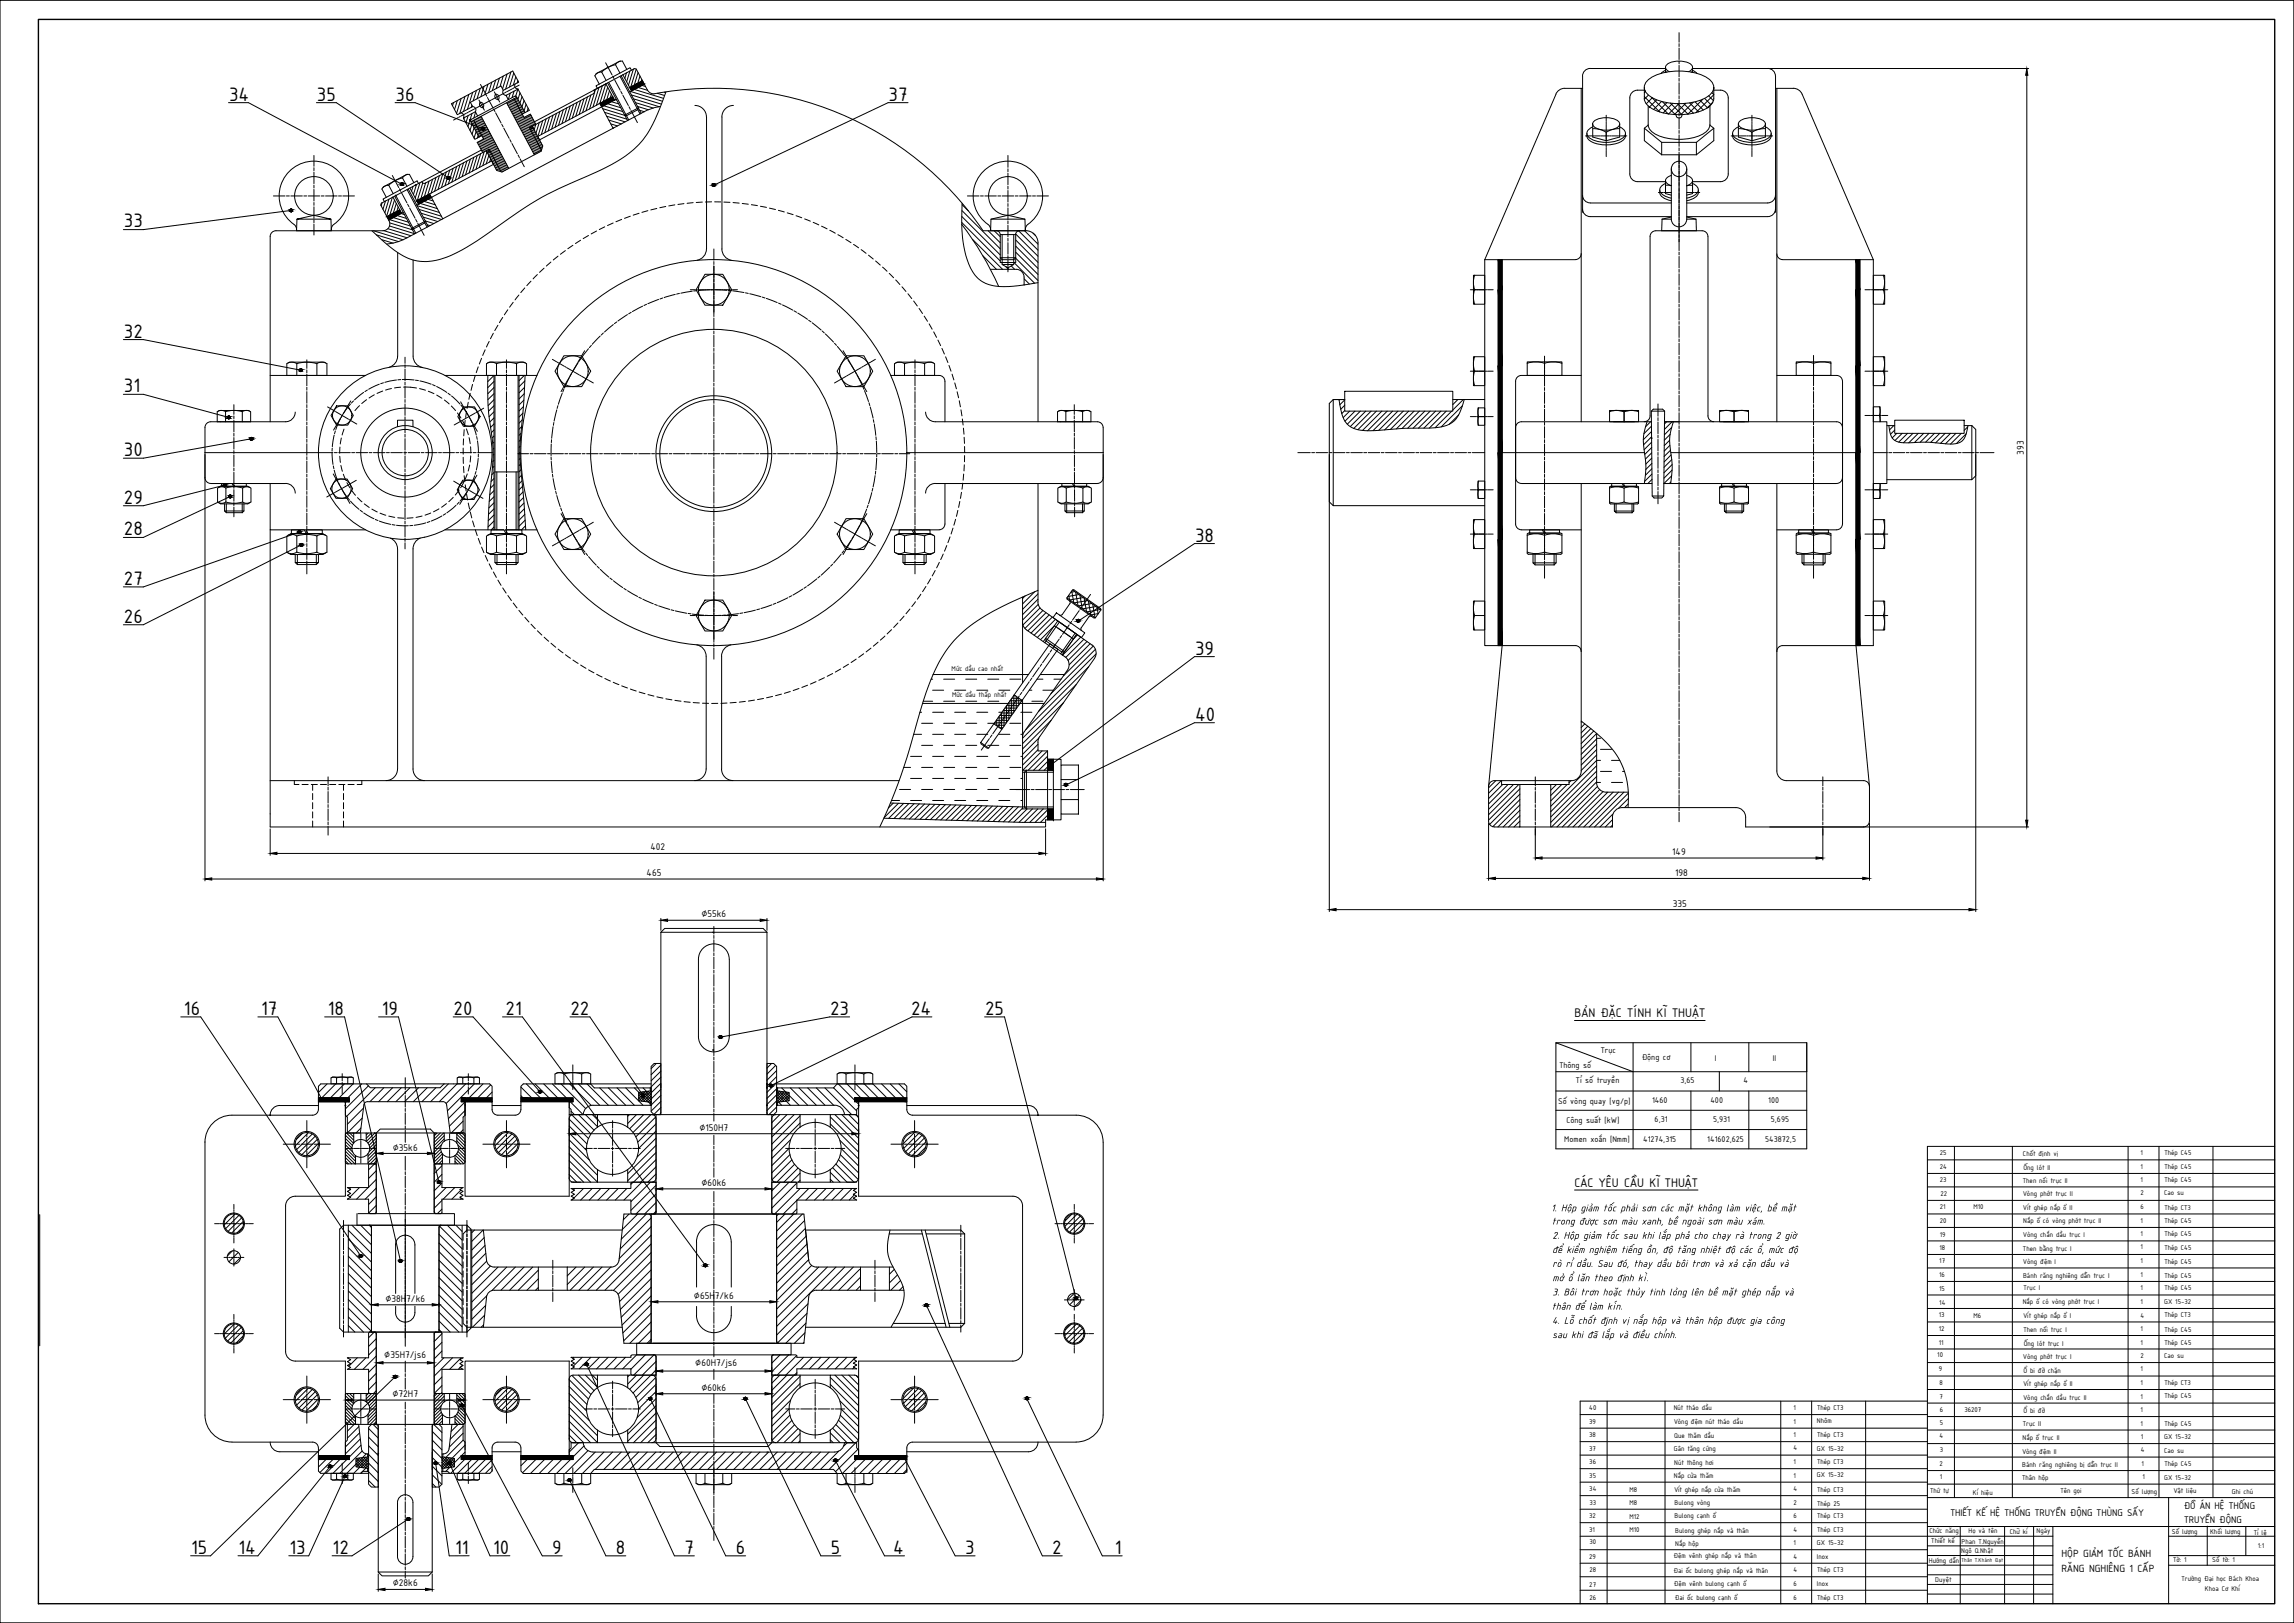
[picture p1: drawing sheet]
<svg xmlns="http://www.w3.org/2000/svg" width="1189mm" height="841mm" viewBox="0 0 1189 841" stroke-linecap="round" stroke-linejoin="round" font-family="sans-serif">
<defs><g id="words">
<g font-size="10.9">
<text x="119" y="52">34</text>
<text x="164" y="52">35</text>
<text x="205" y="52">36</text>
<text x="461" y="52">37</text>
<text x="64" y="118">33</text>
<text x="64" y="175">32</text>
<text x="64" y="203">31</text>
<text x="64" y="236">30</text>
<text x="64" y="261">29</text>
<text x="64" y="277">28</text>
<text x="619" y="281">38</text>
<text x="64" y="303">27</text>
<text x="64" y="323">26</text>
<text x="619" y="339">39</text>
<text x="619" y="373">40</text>
<text x="95" y="526">16</text>
<text x="135" y="526">17</text>
<text x="170" y="526">18</text>
<text x="198" y="526">19</text>
<text x="235" y="526">20</text>
<text x="262" y="526">21</text>
<text x="296" y="526">22</text>
<text x="430" y="526">23</text>
<text x="472" y="526">24</text>
<text x="511" y="526">25</text>
<text x="99" y="805">15</text>
<text x="124" y="805">14</text>
<text x="150" y="805">13</text>
<text x="172" y="805">12</text>
<text x="236" y="805">11</text>
<text x="256" y="805">10</text>
<text x="286" y="805">9</text>
<text x="319" y="805">8</text>
<text x="355" y="805">7</text>
<text x="381" y="805">6</text>
<text x="431" y="805">5</text>
<text x="463" y="805">4</text>
<text x="500" y="805">3</text>
<text x="545" y="805">2</text>
<text x="578" y="805">1</text>
</g>
<g font-size="7">
<text x="816" y="527">BẢN ĐẶC TÍNH KĨ THUẬT</text>
<text x="816" y="615">CÁC YÊU CẦU KĨ THUẬT</text>
</g>
<g font-size="5.8">
<text x="1068" y="807">HỘP GIẢM TỐC BÁNH</text>
<text x="1068" y="815">RĂNG NGHIÊNG 1 CẤP</text>
</g>
<g font-size="5.4">
<text x="1049" y="236" transform="rotate(-90 1049 236)">393</text>
<text x="337" y="441">402</text>
<text x="867" y="443">149</text>
<text x="335" y="454">465</text>
<text x="868" y="454">198</text>
<text x="867" y="470">335</text>
<text x="363" y="475">∅55k6</text>
<text x="362" y="586">∅150H7</text>
<text x="204" y="596">∅35k6</text>
<text x="363" y="615">∅60k6</text>
<text x="804" y="628">1. Hộp giảm tốc phải sơn các mặt không làm việc, bề mặt</text>
<text x="804" y="635">trong được sơn màu xanh, bề ngoài sơn màu xám.</text>
<text x="804" y="642">2. Hộp giảm tốc sau khi lắp phả cho chạy rà trong 2 giờ</text>
<text x="804" y="649">để kiểm nghiệm tiếng ồn, độ tăng nhiệt độ các ổ, mức độ</text>
<text x="804" y="657">rò rỉ dầu. Sau đó, thay dầu bôi trơn và xả cặn dầu và</text>
<text x="804" y="664">mở ổ lăn theo định kì.</text>
<text x="804" y="671">3. Bôi trơn hoặc thủy tinh lỏng lên bề mặt ghép nắp và</text>
<text x="200" y="675">∅38H7/k6</text>
<text x="360" y="673">∅65H7/k6</text>
<text x="804" y="679">thân để làm kín.</text>
<text x="804" y="686">4. Lỗ chốt đjnh vị nắp hộp và thân hộp được gia công</text>
<text x="804" y="693">sau khi đã lắp và điều chỉnh.</text>
<text x="199" y="704">∅35H7/js6</text>
<text x="360" y="708">∅60H7/js6</text>
<text x="203" y="724">∅72H7</text>
<text x="363" y="721">∅60k6</text>
<text x="1011" y="785">THIẾT KẾ HỆ THỐNG TRUYỀN ĐỘNG THÙNG SẤY</text>
<text x="1132" y="782">ĐỒ ÁN HỆ THỐNG</text>
<text x="1132" y="789">TRUYỀN ĐỘNG</text>
<text x="204" y="822">∅28k6</text>
</g>
<g font-size="4.7">
<text x="830" y="546">Trục</text>
<text x="851" y="549">Động cơ</text>
<text x="889" y="550">I</text>
<text x="919" y="550">II</text>
<text x="808" y="554">Thông số</text>
<text x="817" y="561">Tỉ số truyền</text>
<text x="871" y="561">3,65</text>
<text x="904" y="561">4</text>
<text x="807" y="572">Số vòng quay [vg/p]</text>
<text x="856" y="571">1460</text>
<text x="886" y="571">400</text>
<text x="916" y="571">100</text>
<text x="812" y="582">Công suất [kW]</text>
<text x="858" y="582">6,31</text>
<text x="888" y="582">5,931</text>
<text x="918" y="582">5,695</text>
<text x="811" y="592">Momen xoắn [Nmm]</text>
<text x="852" y="592">41274,315</text>
<text x="885" y="592">141602,625</text>
<text x="915" y="592">543872,5</text>
</g>
<g font-size="3.9">
<text x="493" y="348">Mức dầu cao nhất</text>
<text x="493" y="361">Mức dầu thấp nhất</text>
<text x="1005" y="599">25</text>
<text x="1048" y="599">Chốt định vị</text>
<text x="1109" y="599">1</text>
<text x="1122" y="599">Thép C45</text>
<text x="1005" y="606">24</text>
<text x="1109" y="606">1</text>
<text x="1122" y="606">Thép C45</text>
<text x="1049" y="606">Ống lót II</text>
<text x="1005" y="612">23</text>
<text x="1048" y="613">Then nối trục II</text>
<text x="1109" y="613">1</text>
<text x="1122" y="613">Thép C45</text>
<text x="1006" y="620">22</text>
<text x="1048" y="620">Vòng phớt trục II</text>
<text x="1109" y="619">2</text>
<text x="1122" y="619">Cao su</text>
<text x="1005" y="626">21</text>
<text x="1023" y="627">M10</text>
<text x="1049" y="627">Vít ghép nắp ổ II</text>
<text x="1109" y="627">6</text>
<text x="1122" y="627">Thép CT3</text>
<text x="1005" y="634">20</text>
<text x="1049" y="634">Nắp ổ có vòng phớt trục II</text>
<text x="1109" y="634">1</text>
<text x="1122" y="634">Thép C45</text>
<text x="1005" y="641">19</text>
<text x="1049" y="641">Vòng chắn dầu trục I</text>
<text x="1109" y="641">1</text>
<text x="1122" y="640">Thép C45</text>
<text x="1005" y="648">18</text>
<text x="1109" y="647">1</text>
<text x="1122" y="648">Thép C45</text>
<text x="1048" y="648">Then bằng trục I</text>
<text x="1005" y="654">17</text>
<text x="1049" y="655">Vòng đệm I</text>
<text x="1109" y="655">1</text>
<text x="1122" y="655">Thép C45</text>
<text x="1005" y="662">16</text>
<text x="1048" y="662">Bánh răng nghiêng dẫn trục I</text>
<text x="1109" y="662">1</text>
<text x="1122" y="662">Thép C45</text>
<text x="1005" y="669">15</text>
<text x="1049" y="669">Trục I</text>
<text x="1109" y="669">1</text>
<text x="1122" y="669">Thép C45</text>
<text x="1005" y="676">14</text>
<text x="1048" y="676">Nắp ổ có vòng phớt trục I</text>
<text x="1109" y="676">1</text>
<text x="1122" y="676">GX 15-32</text>
<text x="1005" y="682">13</text>
<text x="1023" y="683">M6</text>
<text x="1049" y="683">Vít ghép nắp ổ I</text>
<text x="1109" y="683">4</text>
<text x="1122" y="682">Thép CT3</text>
<text x="1005" y="690">12</text>
<text x="1109" y="690">1</text>
<text x="1049" y="690">Then nối trục I</text>
<text x="1122" y="690">Thép C45</text>
<text x="1005" y="697">11</text>
<text x="1049" y="697">Ống lót trục I</text>
<text x="1109" y="697">1</text>
<text x="1122" y="697">Thép C45</text>
<text x="1004" y="703">10</text>
<text x="1049" y="704">Vòng phớt trục I</text>
<text x="1109" y="704">2</text>
<text x="1122" y="704">Cao su</text>
<text x="1005" y="711">9</text>
<text x="1049" y="711">Ổ bi đỡ chặn</text>
<text x="1109" y="710">1</text>
<text x="1005" y="718">8</text>
<text x="1049" y="718">Vít ghép nắp ổ II</text>
<text x="1109" y="718">1</text>
<text x="1122" y="718">Thép CT3</text>
<text x="1005" y="725">7</text>
<text x="1049" y="725">Vòng chắn dầu trục II</text>
<text x="1109" y="725">1</text>
<text x="1122" y="725">Thép C45</text>
<text x="824" y="731">40</text>
<text x="867" y="731">Nút tháo dầu</text>
<text x="930" y="731">1</text>
<text x="942" y="731">Thép CT3</text>
<text x="1005" y="732">6</text>
<text x="1018" y="732">36207</text>
<text x="1109" y="732">1</text>
<text x="824" y="738">39</text>
<text x="868" y="738">Vòng đệm nút tháo dầu</text>
<text x="942" y="738">Nhôm</text>
<text x="1049" y="732">Ổ bi đỡ</text>
<text x="930" y="738">1</text>
<text x="1005" y="739">5</text>
<text x="1048" y="739">Trục II</text>
<text x="1109" y="739">1</text>
<text x="1122" y="739">Thép C45</text>
<text x="824" y="745">38</text>
<text x="868" y="745">Que thăm dầu</text>
<text x="930" y="745">1</text>
<text x="942" y="745">Thép CT3</text>
<text x="1005" y="745">4</text>
<text x="1048" y="746">Nắp ổ trục II</text>
<text x="1109" y="745">1</text>
<text x="1122" y="746">GX 15-32</text>
<text x="824" y="752">37</text>
<text x="868" y="752">Gân tăng cứng</text>
<text x="930" y="752">4</text>
<text x="942" y="752">GX 15-32</text>
<text x="1005" y="753">3</text>
<text x="1048" y="753">Vòng đệm II</text>
<text x="1109" y="752">4</text>
<text x="1122" y="753">Cao su</text>
<text x="824" y="759">36</text>
<text x="868" y="759">Nút thông hơi</text>
<text x="930" y="759">1</text>
<text x="942" y="759">Thép CT3</text>
<text x="1005" y="760">2</text>
<text x="1048" y="760">Bánh răng nghiêng bị dẫn trục II</text>
<text x="1110" y="760">1</text>
<text x="1122" y="760">Thép C45</text>
<text x="824" y="766">35</text>
<text x="867" y="766">Nắp cửa thăm</text>
<text x="930" y="766">1</text>
<text x="942" y="766">GX 15-32</text>
<text x="1005" y="767">1</text>
<text x="1048" y="767">Thân hộp</text>
<text x="1110" y="766">1</text>
<text x="1122" y="767">GX 15-32</text>
<text x="824" y="773">34</text>
<text x="844" y="773">M8</text>
<text x="868" y="773">Vít ghép nắp cửa thăm</text>
<text x="930" y="773">4</text>
<text x="942" y="773">Thép CT3</text>
<text x="1000" y="774">Thứ tự</text>
<text x="1068" y="774">Tên gọi</text>
<text x="1105" y="774">Số lượng</text>
<text x="1127" y="774">Vật liệu</text>
<text x="1157" y="774">Ghi chú</text>
<text x="824" y="780">33</text>
<text x="844" y="780">M8</text>
<text x="868" y="780">Bulong vòng</text>
<text x="1022" y="775">Kí hiệu</text>
<text x="930" y="780">2</text>
<text x="942" y="780">Thép 25</text>
<text x="824" y="787">32</text>
<text x="844" y="787">M12</text>
<text x="868" y="787">Bulong cạnh ổ</text>
<text x="930" y="786">6</text>
<text x="942" y="787">Thép CT3</text>
<text x="824" y="794">31</text>
<text x="844" y="794">M10</text>
<text x="868" y="795">Bulong ghép nắp và thân</text>
<text x="930" y="794">4</text>
<text x="942" y="794">Thép CT3</text>
<text x="1000" y="795">Chức năng</text>
<text x="1020" y="795">Họ và tên</text>
<text x="1042" y="795">Chữ kí</text>
<text x="1055" y="795">Ngày</text>
<text x="1126" y="795">Số lượng</text>
<text x="1145" y="795">Khối lượng</text>
<text x="1168" y="795">Tỉ lệ</text>
<text x="824" y="800">30</text>
<text x="868" y="801">Nắp hộp</text>
<text x="930" y="801">1</text>
<text x="942" y="801">GX 15-32</text>
<text x="1001" y="800">Thiết kế</text>
<text x="1017" y="800">Phan T.Nguyễn</text>
<text x="1170" y="802">1:1</text>
<text x="824" y="808">29</text>
<text x="867" y="807">Đệm vênh ghép nắp và thân</text>
<text x="930" y="808">4</text>
<text x="942" y="808">Inox</text>
<text x="1000" y="810">Hướng dẫn</text>
<text x="1016" y="805">Ngô Q.Nhật</text>
<text x="1126" y="810">Tờ: 1</text>
<text x="1146" y="810">Số tờ: 1</text>
<text x="824" y="815">28</text>
<text x="867" y="815">Đai ốc bulong ghép nắp và thân</text>
<text x="930" y="815">4</text>
<text x="942" y="815">Thép CT3</text>
<text x="867" y="822">Đệm vênh bulong cạnh ổ</text>
<text x="930" y="822">6</text>
<text x="942" y="822">Inox</text>
<text x="1003" y="820">Duyệt</text>
<text x="1131" y="819">Trường Đại học Bách Khoa</text>
<text x="824" y="822">27</text>
<text x="1143" y="824">Khoa Cơ Khí</text>
<text x="824" y="829">26</text>
<text x="868" y="829">Đai ốc bulong cạnh ổ</text>
<text x="930" y="829">6</text>
<text x="942" y="829">Thép CT3</text>
</g>
<text font-size="3.1" x="1017" y="810">Thân T.Khánh Đạt</text>
</g></defs>
<!-- layer: AM_0 -->
<g fill="none" stroke="#000" stroke-width=".52">
<path d="M849 94h14M877 94h15M154 114v6h18v-6h-18l9-2 9 2M172 119a6 6 0 0 1 3-5 18 18 0 0 0-1-26 18 18 0 0 0-26 3 18 18 0 0 0 5 26l1 3M172 119v1M513 120a4 4 0 0 0-2-5 18 18 0 0 1-1-27 18 18 0 0 1 27 3 18 18 0 0 1-5 26l-1 3M514 114h17v6h-18M516 120h2v2M528 120h-1l-1 2M531 114l-9-2-8 2-1 6M861 114v6h18v-6h-5M861 114h5"/>
<path d="M866 114a4 4 0 0 0 4 4 4 4 0 0 0 4-4M866 114v-26a4 4 0 0 1 4-4 4 4 0 0 1 4 4v26M866 112l-5 2M874 112l5 2M518 122v12l1 1M518 122h8M526 122v12l-1 1M256 195v80M257 195v80M268 195v80M269 195v80M462 195h25"/>
<path d="M487 195l2 1 1 2M257 245h11M462 275h25M490 272l-1 1-2 2M342 483v94l-1 1M342 483l2-2h51l2 2M342 483h55M397 483v94l1 1M21 629v68M176 637l2-2h64l2 2v51l-2 2h-64l-2-2zM181 635v55M192 635l1 1v54"/>
<path d="M194 629l1-1v-41l2-2h26l2 2v41l1 1M239 635v55M244 637h78M339 629l1-1v-50h60v50l1 1M417 637h81l2 2v47l-2 2h-81M530 625v75M194 690l1 1v47M226 690l-1 1v47M244 688h78M337 696v-67h65v67M338 696h63M339 702l1 1"/>
<path d="M340 703v45l2 2h56l2-2v-45M401 702l-1 1M195 738l1 1v76l2 2h24l2-2v-76l1-1"/>
<circle cx="163" cy="102" r="10"/>
<circle cx="522" cy="102" r="10"/>
</g>
<!-- layer: duong dam -->
<g fill="none" stroke="#000" stroke-width=".52">
<path d="M312 37l-3 2M312 37l2 5M319 34l-4 1-3 2M319 34l2 4M322 32l-3 2M322 39l9 17M323 39l3 6M325 36l-2-4h-2l-12 6-1 1 3 5M327 36v-1l-18 9 1 2M824 35a4 4 0 0 0-4 4v71M824 36h39M863 36l-2 2"/>
<path d="M863 35v2h1M865 37a2.3 2.3 0 0 1-2-2 2.3 2.3 0 0 1 2-2 10 10 0 0 1 12 2v1l-2 1M877 35v2h-1M877 36h39M877 36l2 2M916 35a4 4 0 0 1 4 4v71M239 59h1v2M245 55l1 1v2M246 58l-6 3M246 58l2 2M249 53a1.3 1.3 0 0 1 1 1 1.3 1.3 0 0 1 0 2l-1-1zM257 49a1.3 1.3 0 0 1 1 1 1.3 1.3 0 0 1 0 2l-1-1z"/>
<path d="M261 47v2h1M261 47l-1-2-16 8 1 2M261 47l8-4-3-6-32 17 3 5 8-4M262 49l1 3M263 53l14 27M266 50h2M267 50l-23 12v1M267 43v2l1 1M267 50h.1M268 50l4 8M268 50l-24 13 4 8M268 46l6 11-3 2 1 2 3-2 3 5"/>
<path d="M268 46l-6 3M307 49l1-1v-1l6-4 4 7M308 49l-34 17 1 1 1-1v-1l5 11-1 2-20 11-3-1-5-9M311 54l7 12M315 43l9 17h1M318 50l-39 21 1 2 39-22M318 50v2M325 60l1 2M326 45l1 2M331 57l-6 3M331 57l1 2M331 56v1"/>
<path d="M331 56l-7 4M333 42l-3-6h-1l-52 27M333 42l-7 3M333 42l1 2M334 44l2 4 3 1M334 44l-8 4M339 49a169 169 0 0 1 170 71h23a6 6 0 0 1 6 6v93M342 55l-8 3-124 66-5 2h-5M360 55a6 6 0 0 1 6 6v68a6 6 0 0 1-5 6M380 55a6 6 0 0 0-6 6v68a6 6 0 0 0 5 6M819 46v173M820 46h-9a5 5 0 0 0-5 3l-37 86"/>
<path d="M852 47h-3a4 4 0 0 0-4 4v39a4 4 0 0 0 4 4M852 45v6a10 10 0 0 0 9 7 30 30 0 0 0 26-4l1-2v-7M854 42a30 30 0 0 1 33 0 5 5 0 0 1-2 8 31 31 0 0 1-31-1 5 5 0 0 1 0-7zM854 55v10l-2 1M855 55v1M869 59a1.5 1.5 0 0 0 1 2 1.5 1.5 0 0 0 2-2M886 55l-1 1M886 55v10l2 1M888 47h4a4 4 0 0 1 4 4v39a4 4 0 0 1-4 4M920 46h9a5 5 0 0 1 5 3l37 86M921 46v173M240 61l6 11 4-2 1 2-4 2 3 5"/>
<path d="M249 60l15 27M249 78l-45 24M252 78v1M252 79l2-1-1-1-33 18h-1v-1M822 69a5 5 0 0 0 6 6 15 15 0 0 0 14-3v-3M825 66a3 3 0 0 0-3 3 3 3 0 0 0 4 4 16 16 0 0 0 16-3 3 3 0 0 0-3-4M825 67h4l3 2M825 64v7l7 2M826 63a11 11 0 0 1 13 1 5 5 0 0 1-5 3 7 7 0 0 1-9-3zM839 64v7l-7 2v-4M839 67h-3l-4 2M852 66v7l9 7"/>
<path d="M852 66l9 8M854 65a10 10 0 0 0 9 6 25 25 0 0 0 22-4l1-2M861 74v6M861 74h18M879 74v6M888 66v7l-9 7M888 66l-9 8M898 69a5 5 0 0 0 6 6 15 15 0 0 0 14-3v-3M901 66a3 3 0 0 0-3 3 3 3 0 0 0 3 4 16 16 0 0 0 17-3 3 3 0 0 0-3-4M901 64v7l7 2v-4M902 63a11 11 0 0 1 13 1 5 5 0 0 1-6 3 7 7 0 0 1-8-3zM915 67l-6 1a2.2 2.2 0 0 1-3-1h-5"/>
<path d="M915 64v7l-7 2M201 96l-3 1M201 96l3 4M209 92l2 5M209 92l-5 2-3 2M211 90l-2 2M212 98l8 17M212 97l4 7M214 95l-2-5h-1l-12 7-1 1 2 4M217 95l-1-1-17 9v1M860 98a6 6 0 0 0 6 6M861 80h18"/>
<path d="M863 95a3 3 0 0 0-3 4 3 3 0 0 0 3 3l3 1M863 94v6l3 1M866 91a2.5 2.5 0 0 0-2 1 2.5 2.5 0 0 0 0 3l2 1h-3M874 91a2.5 2.5 0 0 1 3 1 2.5 2.5 0 0 1-1 3l-2 1h3M877 94v6l-3 1M877 95a3 3 0 0 1 3 4 3 3 0 0 1-3 3l-3 1M880 98a6 6 0 0 1-6 6M201 112v2a4 4 0 0 1-2 6h-56h-1l-2 1v98M204 102l-7 4 4 6M204 102l3 7M205 102l8 16M207 109l-6 3"/>
<path d="M207 109l1 2M209 110l-8 4M213 118l1 1M214 119l1 2M216 104l39-21 1 2-40 21M216 104l1 2M220 116l-6 3M220 116l1 2M220 115v1M220 115l-7 3M223 101l6 12M498 116a162 162 0 0 1 20 32"/>
<path d="M820 101a4 4 0 0 0 4 4h42M820 108a4 4 0 0 0 4 4h42M920 101a4 4 0 0 1-4 4h-42M920 108a4 4 0 0 1-4 4h-42M206 131v54a6 6 0 0 1-4 5M214 135v50a6 6 0 0 0 5 5M513 140h14a4 4 0 0 1 4 4v4M518 134h8M518 136h8M519 135h6v2h-6zM519 137l3 2 3-2M769 135v200h47l3 1v2"/>
<path d="M776 135v200M778 135v200l-7 73M819 132v1l-3 2h-47M921 132l1 1 2 2h47M962 135v200l7 73M964 135v200M971 135v200h-47h-2l-1 3M140 195h49M231 195h47M490 198v21M819 195h-31h-1l-1 1-1 76 1 1 2 2h31M921 195h31h2l1 3v75l-2 1-1 1h-31"/>
<path d="M153 214a5 5 0 0 1-5 5h-39h-2l-1 3v26l1 2 2 1h39a5 5 0 0 1 5 5M480 214a5 5 0 0 0 5 5h84M569 219h2l1 3M697 203h56v10h-56zM753 207h16M852 219l2-1 1-2v-94l1-2h2h24h2l1 3v93l1 1 2 2M856 213l1-1h5l1 1M856 219h-68h-1l-2 3M863 219h89h2l1 3M863 213h-7v44l1 1h4l1-1M863 213l-1 44h-6M971 219h7v32h-7"/>
<path d="M982 218h36v7h-36zM106 235h59M206 221v-3h8v3M470 235h102M572 222v26M778 235h74M866 235h96M978 221h4M1018 221h4M1022 221l2 2v24l-2 2M1022 221v28h-44M115 251h13v1h-13z"/>
<path d="M120 251l1 1M121 251l1 1M140 251v24h49M490 251v21M538 251v62l2 3 26 18a5 5 0 0 1 1 7l-28 41M550 251h13v1h-13zM556 251l1 1M569 251h-84a5 5 0 0 0-5 5M572 248l-1 1-2 2M785 248l1 1 2 2h68M819 251v149a5 5 0 0 1-5 5h-40h-1l-2 3M835 251h13v1h-13z"/>
<path d="M841 251v1M841 251l1 1M892 251h13v1h-13zM898 251v1M898 251l1 1M921 251v149a5 5 0 0 0 5 5h40h2l1 3M955 248l-1 1-2 2h-90M140 275v154h402v-4h1M159 277l-1-2h-7v2h16v-2h-8l1 2M202 279a6 6 0 0 1 4 5v115M218 279a6 6 0 0 0-4 5v115M220 278h.1"/>
<path d="M231 275h30M262 275h16M262 277l-1-2h-7v2h16v-2h-8l1 2M474 277l-1-2h-7v2h16v-2h-9l2 2M691 262l-2-2v-51l2-2h6h-6v55h78M793 275h15v1h-15zM799 275l1 1M800 275l1 1M932 275h16v1h-16zM939 275l1 1M153 287h12M257 287h11"/>
<path d="M468 287h12M530 309v45M547 318l15 10-2 2-14-10zM550 318l-1 1M553 310l3-4 14 9 1 1M553 310v1l14 9h1l3-4M553 310l15 10M554 311v2l-4 6M556 306l15 10M566 319l-2 1-4 5M361 334a6 6 0 0 1 5 6v59M379 334a6 6 0 0 0-5 6v59"/>
<path d="M530 322v2l1 2 21 14a5 5 0 0 1 1 7l-22 33-1 2M542 331l10 7M542 332l-1 1M544 334l4 2-36 52-4-3zM546 324l10 7-4 7h-2l-8-6v-1zM548 325l7 5M549 322l-2 3M550 338v1M557 328l-1 2M560 325l1 2M515 375l4 3M526 360l4 3"/>
<path d="M530 363v56M206 398a6 6 0 0 1-6 6M214 398a6 6 0 0 0 6 6M366 398a6 6 0 0 1-6 6M374 398a6 6 0 0 0 6 6M508 385l4 3M532 399l-1 1v18l1 1h11M532 399h14M532 399v20M539 382l-1 2v5h5v4M546 393h-3v26M550 396h9v8h-9z"/>
<path d="M550 396v-3h-4v32M827 380v25a5 5 0 0 0 5 5h12M140 405h326M461 416l70 2M530 400h1M543 419v6h3M543 419h3M543 400h3M543 418h3M550 414h9v8h-9zM550 404v10M559 404v10"/>
<path d="M771 408v18M778 405v2h35v-2M788 407v22M804 407v22M969 408v18M458 424l84 2M550 422v3h-4M771 425l1 2 2 1M774 429h62v-5a5 5 0 0 1 5-6h59a5 5 0 0 1 5 6v5h61M969 425l-1 2-2 1M362 497v40M362 497a8 8 0 0 1 8-8 8 8 0 0 1 8 8"/>
<path d="M369 483h1M378 497v40M362 537a8 8 0 0 0 8 8 8 8 0 0 0 8-8M816 529h68M339 551h3v27h-3l-2-2v-23zM397 551h4l1 2v23l-1 2h-4zM806 540h130v55h-130v-55l40 15M806 555h130M846 540v55M876 540v15M891 555v10M906 540v15"/>
<path d="M165 575l-1 2-2 1h-42a14 14 0 0 0-14 14v141a14 14 0 0 0 14 14h42l2 1 1 2M165 569h16v2h-16M165 573h-20a5 5 0 0 0-5 5M179 571v7l1 1v8h7l2-14 1-2h40M190 562l2 2h36l2-2M229 571h2v2l2 14h7v-8l1-1v-7h-2M235 562h-69l-1 1v12M244 562h10l1 1v6h-13M255 569v6M255 573h15M255 575l1 2 2 1h10l1-1 1-2M270 569v6"/>
<path d="M295 574l1 1v3M295 571v49M295 578h45M306 562l2 2h29v9h-30M307 573a5 5 0 0 0-5 5M337 564v1M337 571v2M337 562h-66l-1 1v6h27v2h-27M337 565l-6 1v4l6 1M397 562v2M400 580v30M402 562h67l1 1v6h-27v2h2"/>
<path d="M402 565l7 1v4l-7 1M403 564v1M403 571v2M434 562l-2 2h-30v9h31a5 5 0 0 1 5 5h6v-3l1-1M445 571h25v4M445 571v49M470 575l1 2 2 1h85M470 573h63a5 5 0 0 1 5 5M470 569v2M558 578a14 14 0 0 1 14 14M806 575h130M806 565h130"/>
<path d="M876 565v30M906 565v30M195 587h30M572 592v141M806 585h130M191 604l1-1 3 1v24v1h-3l-1-1v-7h-11l2-1-2-1 2-1-2-1 2-1-2-1h11zM225 604l1-1 3 1v11h11l-2 1 2 1-2 1 2 1-2 1 2 1h-11v7v1h-3l-1-1zM296 616h31v-3h13v16h-1h-12v-7h-31l2-1-2-1 2-1-2-1 2-1zM296 613h5M400 613h12h1v3h31l-2 1 2 1-2 1 2 1-2 1 2 1h-31v7h-1h-12zM439 613h5M525 620a5 5 0 0 1 5 5"/>
<path d="M816 617h64M185 629v6M186 629h50v6h-7l-1 1v53l1 1M192 635l1 1v53l-1 1M229 635l-1 1v54M244 637v51M251 637l1 16a4 4 0 0 0 4 4h61a4 4 0 0 0 4-4l2-24h94l2 24-2-16M336 629l1 1v65l-1 1M403 629l-1 1v65l1 1M461 639h17M480 639h20M205 645a5 5 0 0 1 5-5 5 5 0 0 1 5 5"/>
<path d="M205 645v25M215 645v25M279 657v12M294 657v12M419 653a4 4 0 0 0 4 4h40M446 657v12M461 657v12M205 677v3M215 677v3M361 677v5a9 9 0 0 0 9 9 9 9 0 0 0 9-9v-5M361 667v-23a9 9 0 0 1 9-9 9 9 0 0 1 9 9v23M419 672l-2 24h-94l-2-24a4 4 0 0 0-4-3h-61a4 4 0 0 0-4 3l-1 16"/>
<path d="M468 669h-45a4 4 0 0 0-4 3M191 691l1-1h3v1v31h-3h-1v-12h-11l2-1-2-1 2-1-2-1 2-1-2-1h11zM205 680a5 5 0 0 0 5 5 5 5 0 0 0 5-5M225 691l1-1h3v1v13h11l-2 1 2 1-2 1 2 1-2 1 2 1h-11v12h-3h-1zM330 696h80v6h-80zM463 686h27M492 686h8M295 705v49h2v2h-27v-6M296 703h31v-1h12l1 1v10h-13v-1v-3h-31l2-1-2-1 2-1-2-1 2-1zM400 703v-1h12l1 1h31l-2 1 2 1-2 1 2 1-2 1 2 1h-31v3l-1 1h-12zM400 715v30M445 705v49"/>
<path d="M530 700a5 5 0 0 1-5 5M191 740l2-2h3v33h-3l-2-2zM195 738h30M224 738h4l1 2v29l-1 2h-4zM237 722h1M572 733a14 14 0 0 1-14 14M140 747a5 5 0 0 0 5 5h20M165 750v6M190 753h-1l-2-2-1-13h-6v8l-1 1v7h2v2h-16v6l1 1h25M190 753h1M191 753v2M191 755l-6 1v4l6 1"/>
<path d="M224 752v9M229 755l7 1v4l-7 1M230 753v2M233 751a3 3 0 0 1-4 2M233 751l1-13h6v8l1 1v7h-2v2h16v6l-1 1h-25M255 750v6M255 752h15M255 750l1-2 2-1h10l1 1 1 2M270 754h27v2h-27v6l1 2h198l1-2v-6h-27v-2h27M302 748a5 5 0 0 0 5 4M302 748h-6v2l-1 1M340 748h60"/>
<path d="M438 748a5 5 0 0 1-5 4h-126M439 748h5v2l1 1M470 750v6M538 747a5 5 0 0 1-5 5h-63M558 747h-85l-2 1-1 2M191 761v1M191 762h-3l-1 1M207 776a4 4 0 0 1 5-1 4 4 0 0 1 2 4v28a4 4 0 0 1-4 4 4 4 0 0 1-4-4v-28zM224 763h.1M230 761v1h-1h3l1 1M306 764l2-3h124l2 3M470 761v2"/>
<path d="M196 815h28"/>
<circle cx="210" cy="235" r="45"/>
<circle cx="210" cy="235" r="23"/>
<circle cx="210" cy="235" r="14"/>
<circle cx="210" cy="235" r="12"/>
<circle cx="370" cy="235" r="100"/>
<circle cx="370" cy="235" r="64"/>
<circle cx="370" cy="235" r="28"/>
<circle cx="370" cy="235" r="30"/>
<circle cx="159" cy="593" r="7"/>
<circle cx="159" cy="593" r="6"/>
<circle cx="262" cy="593" r="7"/>
<circle cx="262" cy="593" r="6"/>
<circle cx="474" cy="593" r="7"/>
<circle cx="474" cy="593" r="6"/>
<circle cx="121" cy="634" r="5"/>
<circle cx="557" cy="634" r="5"/>
<circle cx="121" cy="652" r="3"/>
<circle cx="557" cy="674" r="3"/>
<circle cx="121" cy="691" r="5"/>
<circle cx="557" cy="691" r="5"/>
<circle cx="159" cy="725" r="7"/>
<circle cx="159" cy="725" r="6"/>
<circle cx="262" cy="725" r="7"/>
<circle cx="262" cy="725" r="6"/>
<circle cx="474" cy="725" r="7"/>
<circle cx="474" cy="725" r="6"/>
</g>
<!-- layer: 0 -->
<g fill="none" stroke="#000" stroke-width=".52">
<path d="M165 571h14v49h-26a5 5 0 0 0-5 5M242 571h13M241 592v28h54M1013 594v182M1043 594v182M1103 594v182M1119 594v182M1147 594v182M1179 594h-180v237M445 620h80M999 615h180M999 608h180"/>
<path d="M999 601h180M148 625v75M999 636h180M999 629h180M999 622h180M999 657h180M999 650h180M999 643h180M999 678h180M999 671h180M999 664h180M999 699h180"/>
<path d="M999 692h180M999 685h180M148 700a5 5 0 0 0 5 5h26v49h-14M295 705h-54v46M445 705h80M999 713h180M999 706h180M819 733h180M833 726v105M863 726v105M923 726v105M939 726v105"/>
<path d="M967 726v105M999 734h180M999 727h180M999 720h180M999 726h-180v105M241 754h14M819 754h180M819 747h180M819 740h180M999 755h180M999 748h180M999 741h180"/>
<path d="M819 768h180M819 761h180M819 775h180M999 762h180M999 769h180M999 776h180M1124 776v55M819 796h245M819 789h180M819 782h180M999 791h180M1016 791v40"/>
<path d="M1039 791v40M1054 791v40M1064 791v40M1124 796h55M1144 791v20M1164 791v15M819 817h180M819 810h180M819 803h180M999 811h65M999 801h65M999 806h65"/>
<path d="M999 816h65M1124 811h55M1124 806h55M819 824h180M999 821h65M999 826h65"/>
</g>
<!-- layer: duong manh -->
<g fill="#000" stroke="#000" stroke-width=".52">
<path d="M314 52h4l-3 2zM314 52l4-2v2zM330 44h4l-3 1zM330 44l3-2 1 2zM204 111h4l-3 1zM204 111l3-2 1 2zM219 102h5l-4 2zM219 102l4-1 1 1zM241 571h14z"/>
<path d="M311 54h4l-1-2zM311 54h4l-3 1z"/>
<path d="M326 45h5l-1-1zM326 45h5l-4 2z"/>
<path d="M201 112h4l-1-1zM201 112h4l-4 2z"/>
<path d="M216 104h4l-1-2zM216 104h4l-3 2z"/>
<path d="M776 135l2 15v-15zM776 135l2 15h-2z"/>
<path d="M962 135l2 15v-15zM962 135l2 15h-2z"/>
<path d="M776 150l2 40v-40zM776 150l2 40h-2z"/>
<path d="M962 150l2 40v-40zM962 150l2 40h-2z"/>
<path d="M776 190l2 45v-45zM776 190l2 45h-2z"/>
<path d="M962 190l2 45v-45zM962 190l2 45h-2z"/>
<path d="M776 235l2 45v-45zM776 235l2 45h-2z"/>
<path d="M962 235l2 45v-45zM962 235l2 45h-2z"/>
<path d="M776 280l2 55v-55zM776 280l2 55h-2z"/>
<path d="M962 280l2 55v-55zM962 280l2 55h-2z"/>
<path d="M543 393l3 6v-6zM543 393l3 6h-3z"/>
<path d="M543 419l3 6v-6zM543 419l3 6h-3z"/>
<path d="M165 569l16 2v-2zM165 569l16 2h-16z"/>
<path d="M239 569l16 2v-2zM239 569l16 2h-16z"/>
<path d="M270 569l27 2v-2zM270 569l27 2h-27z"/>
<path d="M443 569l27 2v-2zM443 569l27 2h-27z"/>
<path d="M165 754l16 2v-2zM165 754l16 2h-16z"/>
<path d="M239 754l16 2v-2zM239 754l16 2h-16z"/>
<path d="M270 754l27 2v-2zM270 754l27 2h-27z"/>
<path d="M443 754l27 2v-2zM443 754l27 2h-27z"/>
</g>
<!-- layer: AM_INV -->
<path d="M235 562h9M241 571h.1M241 573h.1M241 571v21M242 569h-3v2h3M236 587h4M255 761v1" fill="none" stroke="#000" stroke-width=".52"/>
<!-- layer: duong dam -->
<g fill="#000" stroke="#000" stroke-width=".52">
<path d="M250 67h1zM250 66h1zM208 96h1zM208 95h1zM232 93h1zM232 92h1zM369 95h1zM155 191h1zM156 192v1zM118 217h1zM118 216h1zM130 228h1z"/>
<path d="M130 227h1zM116 252h1zM116 251h1zM119 258h1zM119 257h1zM155 276h1zM156 283h1zM558 321h1zM552 407h1zM552 406h1zM373 538h1zM373 537h1z"/>
<path d="M279 565h1zM333 568h1zM333 567h1zM399 563h1zM399 562h1zM227 613h1zM227 612h1zM207 654h1zM207 653h1zM365 656h1zM365 655h1zM480 677h1z"/>
<path d="M557 673h1zM557 672h1zM204 713h1zM239 729h1zM239 728h1zM386 725h1zM386 724h1zM532 725h1zM225 758h1zM432 756h1zM468 756h1zM468 754h1z"/>
<path d="M171 760v1zM171 760h1zM295 768h1zM211 788h1zM211 786h1z"/>
<path d="M250 66h1zM250 66h1z"/>
<path d="M250 66h1zM250 66h1z"/>
<path d="M250 67h1zM250 67h1z"/>
<path d="M250 66h1zM250 66h1z"/>
<path d="M250 67h1zM250 67h1z"/>
<path d="M250 66h1zM250 66h1z"/>
<path d="M250 67h1zM250 67h1z"/>
<path d="M250 66l1 1zM250 66l1 1z"/>
<path d="M250 67h1zM250 67h1z"/>
<path d="M250 67h1zM250 67h1z"/>
<path d="M250 67h1zM250 67h1z"/>
<path d="M250 67h1zM250 67h1z"/>
<path d="M250 67h1zM250 67h1z"/>
<path d="M208 95h1zM208 95h1z"/>
<path d="M208 95h1zM208 95h1z"/>
<path d="M208 96h1zM208 96h1z"/>
<path d="M208 95h1zM208 95h1z"/>
<path d="M208 96h1zM208 96h1z"/>
<path d="M208 95h1zM208 95h1z"/>
<path d="M208 96h1zM208 96h1z"/>
<path d="M208 95h1zM208 95h1z"/>
<path d="M208 96h1zM208 96h1z"/>
<path d="M208 95h1zM208 95h1z"/>
<path d="M208 96h1zM208 96h1z"/>
<path d="M208 95h1zM208 95h1z"/>
<path d="M208 95h1zM208 95l1 1z"/>
<path d="M232 92h1zM232 92h1z"/>
<path d="M232 92h1zM232 92h1z"/>
<path d="M232 93h1zM232 93h1z"/>
<path d="M232 92h1zM232 92h1z"/>
<path d="M232 93h1zM232 93h1z"/>
<path d="M232 92h1zM232 92h1z"/>
<path d="M232 93h1zM232 93h1z"/>
<path d="M232 92h1zM232 92h1z"/>
<path d="M232 93h1zM232 93h1z"/>
<path d="M232 92h1zM232 92h1z"/>
<path d="M232 92h1zM232 92l1 1z"/>
<path d="M232 92h1zM232 92h1z"/>
<path d="M232 92h1zM232 92h1z"/>
<path d="M369 95h1zM369 95h1z"/>
<path d="M369 96h1zM369 96h1z"/>
<path d="M369 95h2zM369 95h2z"/>
<path d="M369 96h1zM369 96h1z"/>
<path d="M369 95l2 1zM369 95l2 1z"/>
<path d="M369 96h2zM369 96h1z"/>
<path d="M369 96h2zM369 96h2z"/>
<path d="M369 96h2zM369 96h2z"/>
<path d="M369 96h2zM369 96h2z"/>
<path d="M369 96h2zM369 96h2z"/>
<path d="M151 108v1zM150 109h1z"/>
<path d="M150 109h1zM150 109h1z"/>
<path d="M150 110h1zM150 110h1z"/>
<path d="M150 109h1zM150 109h1z"/>
<path d="M150 109h1zM150 109l1 1z"/>
<path d="M150 109h2zM150 109h2z"/>
<path d="M150 109h1zM150 109h1z"/>
<path d="M150 109h2zM150 109h2z"/>
<path d="M150 109h2zM150 109h1z"/>
<path d="M150 109h2zM150 109h2z"/>
<path d="M150 109h2zM150 109h2z"/>
<path d="M155 191h1zM155 191h1z"/>
<path d="M155 192h1zM155 192h1z"/>
<path d="M155 191l2 1zM155 191l2 1z"/>
<path d="M155 192h1zM155 192h1z"/>
<path d="M155 192h2zM155 192h2z"/>
<path d="M155 192h2zM155 192h1z"/>
<path d="M155 192h2zM155 192h2z"/>
<path d="M155 192h2zM155 192h2z"/>
<path d="M155 192h2zM155 192h2z"/>
<path d="M155 192h2zM155 192h2z"/>
<path d="M118 216h1zM118 216h1z"/>
<path d="M118 216h1zM118 216h1z"/>
<path d="M118 217h1zM118 217h1z"/>
<path d="M118 216h1zM118 216h1z"/>
<path d="M118 217h1zM118 217h1z"/>
<path d="M118 216h1zM118 216h1z"/>
<path d="M118 217h1zM118 217h1z"/>
<path d="M118 216h1zM118 216h1z"/>
<path d="M118 217h1zM118 217h1z"/>
<path d="M118 216h1zM118 216h1z"/>
<path d="M118 216h1zM118 216h1z"/>
<path d="M118 216l1 1zM118 216l1 1z"/>
<path d="M118 217h1zM118 217h1z"/>
<path d="M130 227h1zM130 227h1z"/>
<path d="M130 227h1zM130 227h1z"/>
<path d="M130 228h1zM130 228h1z"/>
<path d="M130 227h1zM130 227h1z"/>
<path d="M130 228h1zM130 228h1z"/>
<path d="M130 227h1zM130 227h1z"/>
<path d="M130 228h1zM130 228h1z"/>
<path d="M130 227h1zM130 227h1z"/>
<path d="M130 228h1zM130 228h1z"/>
<path d="M130 227h1zM130 227h1z"/>
<path d="M130 228h1zM130 228h1z"/>
<path d="M130 227h1zM130 227h1z"/>
<path d="M130 227h1zM130 227l1 1z"/>
<path d="M116 251h1zM116 251h1z"/>
<path d="M116 251h1zM116 251h1z"/>
<path d="M116 252h1zM116 252h1z"/>
<path d="M116 251h1zM116 251h1z"/>
<path d="M116 252h1zM116 252h1z"/>
<path d="M116 251h1zM116 251h1z"/>
<path d="M116 252h1zM116 252h1z"/>
<path d="M116 251h1zM116 251h1z"/>
<path d="M116 252h1zM116 252h1z"/>
<path d="M116 251h1zM116 251h1z"/>
<path d="M116 252h1zM116 252h1z"/>
<path d="M116 251h1zM116 251h1z"/>
<path d="M116 251h1zM116 251l1 1z"/>
<path d="M119 257h1zM119 257h1z"/>
<path d="M119 257h1zM119 257h1z"/>
<path d="M119 258h1zM119 258h1z"/>
<path d="M119 257h1zM119 257h1z"/>
<path d="M119 258h1zM119 258h1z"/>
<path d="M119 257h1zM119 257h1z"/>
<path d="M119 258h1zM119 258h1z"/>
<path d="M119 257h1zM119 257h1z"/>
<path d="M119 258h1zM119 258h1z"/>
<path d="M119 257h1zM119 257h1z"/>
<path d="M119 257h1zM119 257h1z"/>
<path d="M119 257h1zM119 257h1z"/>
<path d="M119 257h1zM119 257l1 1z"/>
<path d="M155 275h1zM155 275h1z"/>
<path d="M155 275h1zM155 275h1z"/>
<path d="M155 275h1zM155 275h1z"/>
<path d="M155 276h1zM155 276h1z"/>
<path d="M155 275h1zM155 275h1z"/>
<path d="M155 276h1zM155 276h1z"/>
<path d="M155 275l1 1zM155 275l1 1z"/>
<path d="M155 276h1zM155 276h1z"/>
<path d="M154 276h2zM154 276h2z"/>
<path d="M154 276h2zM154 276h2z"/>
<path d="M154 276h2zM154 276h2z"/>
<path d="M154 276h2zM154 276h2z"/>
<path d="M156 282h1zM156 282h1z"/>
<path d="M156 282h1zM156 282h1z"/>
<path d="M156 282h1zM156 282h1z"/>
<path d="M156 283h1zM156 283h1z"/>
<path d="M156 282h1zM156 282h1z"/>
<path d="M156 283h1zM156 283h1z"/>
<path d="M156 282h1zM156 282h1z"/>
<path d="M156 283h1zM156 283h1z"/>
<path d="M156 282h1zM156 282h1z"/>
<path d="M156 282h1zM156 282h1z"/>
<path d="M156 282l1 1zM156 282l1 1z"/>
<path d="M156 283h1zM156 283h1z"/>
<path d="M558 321h1zM558 321h1z"/>
<path d="M558 322h1zM558 322h1z"/>
<path d="M558 321h1zM558 321h1z"/>
<path d="M558 322h1zM558 322h1z"/>
<path d="M558 321h1zM558 321h1z"/>
<path d="M558 322h1zM558 322h1z"/>
<path d="M558 321h1zM558 321h1z"/>
<path d="M558 322h1zM558 322h1z"/>
<path d="M558 321l1 1zM558 321l1 1z"/>
<path d="M558 322h1zM558 322h1z"/>
<path d="M558 322h1zM558 322h1z"/>
<path d="M558 322h1zM558 322h1z"/>
<path d="M552 406h1zM552 406h1z"/>
<path d="M552 406h1zM552 406h1z"/>
<path d="M552 407h1zM552 407h1z"/>
<path d="M552 406h1zM552 406h1z"/>
<path d="M552 407h1zM552 407h1z"/>
<path d="M552 406h1zM552 406h1z"/>
<path d="M552 407h1zM552 407h1z"/>
<path d="M552 406h1zM552 406h1z"/>
<path d="M552 407h1zM552 407h1z"/>
<path d="M552 406l1 1zM552 406l1 1z"/>
<path d="M552 407h1zM552 407h1z"/>
<path d="M552 407h1zM552 407h1z"/>
<path d="M552 407h1zM552 407h1z"/>
<path d="M373 537h1zM373 537h1z"/>
<path d="M373 537h1zM373 537h1z"/>
<path d="M373 538h1zM373 538h1z"/>
<path d="M373 537h1zM373 537h1z"/>
<path d="M373 538h1zM373 538h1z"/>
<path d="M373 537h1zM373 537h1z"/>
<path d="M373 538h1zM373 538h1z"/>
<path d="M373 537h1zM373 537h1z"/>
<path d="M373 538h1zM373 538h1z"/>
<path d="M373 537h1zM373 537h1z"/>
<path d="M373 537h1zM373 537h1z"/>
<path d="M373 537l1 1zM373 537l1 1z"/>
<path d="M373 538h1zM373 538h1z"/>
<path d="M279 565h1zM279 565h1z"/>
<path d="M279 566h1zM279 566h1z"/>
<path d="M279 565h1zM279 565h1z"/>
<path d="M279 566h1zM279 566h1z"/>
<path d="M279 565h1zM279 565h1z"/>
<path d="M279 566h1zM279 566h1z"/>
<path d="M279 565l2 1zM279 565l2 1z"/>
<path d="M279 566h1zM279 566h1z"/>
<path d="M279 566h2zM279 566h2z"/>
<path d="M279 566h2zM279 566h1z"/>
<path d="M279 566h2zM279 566h2z"/>
<path d="M279 566h2zM279 566h2z"/>
<path d="M333 567h1zM333 567h1z"/>
<path d="M333 567h1zM333 567h1z"/>
<path d="M333 568h1zM333 568h1z"/>
<path d="M333 567h1zM333 567h1z"/>
<path d="M333 568h1zM333 568h1z"/>
<path d="M333 567h1zM333 567h1z"/>
<path d="M333 568h1zM333 568h1z"/>
<path d="M333 567l1 1zM333 567l1 1z"/>
<path d="M333 568h1zM333 568h1z"/>
<path d="M333 568h1zM333 568h1z"/>
<path d="M333 568h1zM333 568h1z"/>
<path d="M333 568h1zM333 568h1z"/>
<path d="M333 568h1zM333 568h1z"/>
<path d="M399 562h1zM399 562h1z"/>
<path d="M399 562h1zM399 562h1z"/>
<path d="M399 563h1zM399 563h1z"/>
<path d="M399 562h1zM399 562h1z"/>
<path d="M399 563h1zM399 563h1z"/>
<path d="M399 562h1zM399 562h1z"/>
<path d="M399 563h1zM399 563h1z"/>
<path d="M399 562h1zM399 562h1z"/>
<path d="M399 563h1zM399 563h1z"/>
<path d="M399 562h1zM399 562h1z"/>
<path d="M399 563h1zM399 563h1z"/>
<path d="M399 562l1 1zM399 562l1 1z"/>
<path d="M399 563h1zM399 563h1z"/>
<path d="M227 612h1zM227 612h1z"/>
<path d="M227 612h1zM227 612h1z"/>
<path d="M227 613h1zM227 613h1z"/>
<path d="M227 612h1zM227 612h1z"/>
<path d="M227 613h1zM227 613h1z"/>
<path d="M227 612h1zM227 612h1z"/>
<path d="M227 613h1zM227 613h1z"/>
<path d="M227 612h1zM227 612h1z"/>
<path d="M227 613h1zM227 613h1z"/>
<path d="M227 612l1 1zM227 612l1 1z"/>
<path d="M227 613h1zM227 613h1z"/>
<path d="M227 613h1zM227 613h1z"/>
<path d="M227 613h1zM227 613h1z"/>
<path d="M186 650h1zM186 650h1z"/>
<path d="M186 651h1zM186 651h1z"/>
<path d="M186 650l2 1zM186 650l2 1z"/>
<path d="M186 651h1zM186 651h1z"/>
<path d="M186 651h2zM186 651h2z"/>
<path d="M186 651h2zM186 651h1z"/>
<path d="M186 651h2zM186 651h2z"/>
<path d="M186 651h2zM186 651h2z"/>
<path d="M186 651h2zM186 651h2z"/>
<path d="M186 651h2zM186 651h2z"/>
<path d="M207 653h1zM207 653h1z"/>
<path d="M207 653h1zM207 653h1z"/>
<path d="M207 654h1zM207 654h1z"/>
<path d="M207 653h1zM207 653h1z"/>
<path d="M207 654h1zM207 654h1z"/>
<path d="M207 653h1zM207 653h1z"/>
<path d="M207 654h1zM207 654h1z"/>
<path d="M207 653h1zM207 653h1z"/>
<path d="M207 654h1zM207 654h1z"/>
<path d="M207 653h1zM207 653h1z"/>
<path d="M207 654h1zM207 654h1z"/>
<path d="M207 653h1zM207 653h1z"/>
<path d="M207 653h1zM207 653l1 1z"/>
<path d="M365 655h1zM365 655h1z"/>
<path d="M365 655h1zM365 655h1z"/>
<path d="M365 656h1zM365 656h1z"/>
<path d="M365 655h1zM365 655h1z"/>
<path d="M365 656h1zM365 656h1z"/>
<path d="M365 655h1zM365 655h1z"/>
<path d="M365 656h1zM365 656h1z"/>
<path d="M365 655l1 1zM365 655l1 1z"/>
<path d="M365 656h1zM365 656h1z"/>
<path d="M365 656h1zM365 656h1z"/>
<path d="M365 656h1zM365 656h1z"/>
<path d="M365 656h1zM365 656h1z"/>
<path d="M365 656h1zM365 656h1z"/>
<path d="M480 676h1zM480 676h1z"/>
<path d="M480 676h1zM480 676h1z"/>
<path d="M480 676h1zM480 676h1z"/>
<path d="M480 677h1zM480 677h1z"/>
<path d="M479 676h2zM479 676h2z"/>
<path d="M479 677h2zM479 677h2z"/>
<path d="M479 676h2zM479 676h2z"/>
<path d="M479 676h2zM479 676h2z"/>
<path d="M479 676l2 1zM479 676l2 1z"/>
<path d="M479 677h2zM479 677h2z"/>
<path d="M557 672h1zM557 672h1z"/>
<path d="M557 672h1zM557 672h1z"/>
<path d="M557 673h1zM557 673h1z"/>
<path d="M557 672h1zM557 672h1z"/>
<path d="M557 673h1zM557 673h1z"/>
<path d="M557 672h1zM557 672h1z"/>
<path d="M557 673h1zM557 673h1z"/>
<path d="M557 672l1 1zM557 672l1 1z"/>
<path d="M557 673h1zM557 673h1z"/>
<path d="M557 673h1zM557 673h1z"/>
<path d="M557 673h1zM557 673h1z"/>
<path d="M557 673h1zM557 673h1z"/>
<path d="M557 673h1zM557 673h1z"/>
<path d="M204 713h1zM204 713h1z"/>
<path d="M204 714h1zM204 714h1z"/>
<path d="M204 713h1zM204 713h1z"/>
<path d="M204 714h1zM204 714h1z"/>
<path d="M204 713h1zM204 713h1z"/>
<path d="M204 714h1zM204 714h1z"/>
<path d="M204 713h2zM204 713h2z"/>
<path d="M204 714h1zM204 714h1z"/>
<path d="M204 713h2zM204 713h2z"/>
<path d="M204 714h2zM204 714h1z"/>
<path d="M204 713h2zM204 713h2z"/>
<path d="M204 713h2zM204 713l2 1z"/>
<path d="M304 706l1 1zM304 706l1 1z"/>
<path d="M303 707h2zM303 707h2z"/>
<path d="M303 707h2zM303 707l1 1z"/>
<path d="M303 707h2zM303 707h2z"/>
<path d="M303 707h2zM303 707h2z"/>
<path d="M303 707h2zM303 707h2z"/>
<path d="M303 707h2zM303 707h2z"/>
<path d="M303 707h2zM303 707h2z"/>
<path d="M303 707h2zM303 707h2z"/>
<path d="M239 728h1zM239 728h1z"/>
<path d="M239 728h1zM239 728h1z"/>
<path d="M239 729h1zM239 729h1z"/>
<path d="M239 728h1zM239 728h1z"/>
<path d="M239 729h1zM239 729h1z"/>
<path d="M239 728h1zM239 728h1z"/>
<path d="M239 729h1zM239 729h1z"/>
<path d="M239 728h1zM239 728h1z"/>
<path d="M239 729h1zM239 729h1z"/>
<path d="M239 728h1zM239 728h1z"/>
<path d="M239 728h1zM239 728l1 1z"/>
<path d="M239 728h1zM239 728h1z"/>
<path d="M239 728h1zM239 728h1z"/>
<path d="M337 724h1zM337 724h1z"/>
<path d="M336 724h2zM336 724h2z"/>
<path d="M336 725h2zM336 725h1z"/>
<path d="M336 724l2 1zM336 724l2 1z"/>
<path d="M336 725h2zM336 725h2z"/>
<path d="M336 725h2zM336 725h2z"/>
<path d="M336 725h2zM336 725h2z"/>
<path d="M336 725h2zM336 725h2z"/>
<path d="M336 725h2zM336 725h2z"/>
<path d="M386 724h1zM386 724h1z"/>
<path d="M386 724h1zM386 724h1z"/>
<path d="M386 725h1zM386 725h1z"/>
<path d="M386 724h1zM386 724h1z"/>
<path d="M386 725h1zM386 725h1z"/>
<path d="M386 724h1zM386 724h1z"/>
<path d="M386 725h1zM386 725h1z"/>
<path d="M386 724l1 1zM386 724l1 1z"/>
<path d="M386 725h1zM386 725h1z"/>
<path d="M386 725h1zM386 725h1z"/>
<path d="M386 725h1zM386 725h1z"/>
<path d="M386 725h1zM386 725h1z"/>
<path d="M386 725h1zM386 725h1z"/>
<path d="M532 724h1zM532 724h1z"/>
<path d="M532 724h1zM532 724h1z"/>
<path d="M532 724h1zM532 724h1z"/>
<path d="M532 725h1zM532 725h1z"/>
<path d="M532 724h1zM532 724h1z"/>
<path d="M532 725h1zM532 725h1z"/>
<path d="M532 724h1zM532 724h1z"/>
<path d="M532 725h1zM532 725h1z"/>
<path d="M532 724l1 1zM532 724l1 1z"/>
<path d="M532 725h1zM532 725h1z"/>
<path d="M532 725h1zM532 725h1z"/>
<path d="M532 725h1zM532 725h1z"/>
<path d="M171 759h1zM171 759h1z"/>
<path d="M171 759h1zM171 759h1z"/>
<path d="M171 759l1 1zM171 759l1 1z"/>
<path d="M170 760h2zM170 760h2z"/>
<path d="M170 760h2zM170 760h2z"/>
<path d="M170 760h2zM170 760h2z"/>
<path d="M170 760h2zM170 760h2z"/>
<path d="M225 758h1zM225 758h1z"/>
<path d="M225 759h1zM225 759h1z"/>
<path d="M225 758h1zM225 758h1z"/>
<path d="M225 759h1zM225 759h1z"/>
<path d="M225 758h1zM225 758h1z"/>
<path d="M225 759h1zM225 759h1z"/>
<path d="M225 758h1zM225 758h1z"/>
<path d="M225 759h1zM225 759h1z"/>
<path d="M225 758h1zM225 758h1z"/>
<path d="M225 758h1zM225 758h1z"/>
<path d="M225 758h1zM225 758h1z"/>
<path d="M225 758h1zM225 758l1 1z"/>
<path d="M233 758h1zM233 758h1z"/>
<path d="M232 758h2zM232 758h2z"/>
<path d="M232 759h2zM232 759h1z"/>
<path d="M232 758h2zM232 758h2z"/>
<path d="M232 759h2zM232 759h2z"/>
<path d="M232 758h2zM232 758h2z"/>
<path d="M232 758h2zM232 758h2z"/>
<path d="M232 758h2zM232 758h2z"/>
<path d="M232 758h2zM232 758l2 1z"/>
<path d="M432 756h2zM432 756h2z"/>
<path d="M432 757h1zM432 757h1z"/>
<path d="M432 756h2zM432 756h2z"/>
<path d="M432 757h2zM432 757h1z"/>
<path d="M432 756l2 1zM432 756l2 1z"/>
<path d="M432 757h2zM432 757h2z"/>
<path d="M432 757h2zM432 757h2z"/>
<path d="M432 757h2zM432 757h2z"/>
<path d="M432 757h2zM432 757h2z"/>
<path d="M432 757h2zM432 757h2z"/>
<path d="M468 754h1zM468 754h1z"/>
<path d="M468 754h1zM468 754h1z"/>
<path d="M468 756h1zM468 756h1z"/>
<path d="M468 754l1 1zM468 754l1 1z"/>
<path d="M468 756h1zM468 756h1z"/>
<path d="M468 755h1zM468 755h1z"/>
<path d="M468 755h1zM468 755l1 1z"/>
<path d="M468 755h1zM468 755h1z"/>
<path d="M468 755h1zM468 755h1z"/>
<path d="M468 755h1zM468 755h1z"/>
<path d="M468 755h1zM468 755h1z"/>
<path d="M468 755h1zM468 755h1z"/>
<path d="M468 755h1zM468 755h1z"/>
<path d="M171 760h1zM171 760h1z"/>
<path d="M170 760h2zM170 760h2z"/>
<path d="M170 760h2zM170 760h2z"/>
<path d="M178 764h1zM178 764h1z"/>
<path d="M178 766h1zM178 766h1z"/>
<path d="M178 764l1 1zM178 764l1 1z"/>
<path d="M178 765h1zM178 765l1 1z"/>
<path d="M178 765h1zM178 765h1z"/>
<path d="M178 765h1zM178 765h1z"/>
<path d="M178 765h2zM178 765h2z"/>
<path d="M178 765h1zM178 765h1z"/>
<path d="M178 765h2zM178 765h2z"/>
<path d="M178 765h2zM178 765h1z"/>
<path d="M178 765h2zM178 765h2z"/>
<path d="M178 765h2zM178 765h2z"/>
<path d="M295 766h1zM295 766h1z"/>
<path d="M295 766h1zM295 766h1z"/>
<path d="M295 766l1 1zM295 766l1 1z"/>
<path d="M295 767h1zM295 767l1 1z"/>
<path d="M295 767h1zM295 767h1z"/>
<path d="M295 767h1zM295 767h1z"/>
<path d="M295 767h1zM295 767h1z"/>
<path d="M295 767h1zM295 767h1z"/>
<path d="M294 767h2zM294 767h2z"/>
<path d="M294 767h2zM294 767h2z"/>
<path d="M294 767h2zM294 767h2z"/>
<path d="M294 767h2zM294 767h2z"/>
<path d="M211 786l1 1zM211 787h1z"/>
<path d="M211 787h1zM211 787h1z"/>
<path d="M211 788h1zM211 788h1z"/>
<path d="M211 787h1zM211 787h1z"/>
<path d="M211 788h1zM211 788h1z"/>
<path d="M211 787h1zM211 787h1z"/>
<path d="M211 788h1zM211 788h1z"/>
<path d="M211 787h1zM211 787h1z"/>
<path d="M211 787h1zM211 787l1 1z"/>
<path d="M211 787h1zM211 787h1z"/>
<path d="M211 787h1zM211 787h1z"/>
<path d="M211 787h1zM211 787h1z"/>
<path d="M211 787h1zM211 787h1z"/>
<circle cx="244" cy="62" r=".2"/>
<circle cx="215" cy="96" r=".2"/>
<circle cx="205" cy="101" r=".2"/>
<circle cx="216" cy="104" r=".2"/>
<circle cx="856" cy="227" r=".2"/>
<circle cx="370" cy="544" r=".2"/>
<circle cx="140" cy="578" r=".2"/>
<circle cx="179" cy="573" r=".2"/>
<circle cx="179" cy="571" r=".2"/>
<circle cx="397" cy="564" r=".2"/>
<circle cx="397" cy="562" r=".2"/>
<circle cx="397" cy="573" r=".2"/>
<circle cx="445" cy="573" r=".2"/>
<circle cx="538" cy="578" r=".2"/>
<circle cx="196" cy="753" r=".2"/>
</g>
<!-- layer: duongtam -->
<g fill="none" stroke="#000" stroke-width=".52">
<path d="M870 17v5M314 33l3 6M318 39v2M870 23v1M870 25v6M870 32v1M870 34v6M241 59l-2 1M242 58v1M245 57l-2 1M246 56v1M248 52l1 2"/>
<path d="M249 44l2 4M249 55l-2 1M249 54l1 1M250 55l1 2M250 54h.1M252 49v1M253 51l2 5M253 52l-2 2M254 52h.1M256 56l1 2M256 48l1 2M257 58l3 6"/>
<path d="M257 50l-2 2M257 50l1 1M258 51l1 2M258 50h.1M261 48l-2 2M262 48h.1M265 46l-2 2M266 46h.1M269 44l-2 1M319 41l2 6M322 47v2M323 49l3 6"/>
<path d="M326 55l1 2M327 57l3 7M832 60v3M870 41v1M870 43v6M870 50v1M870 52v6M870 59v1M908 60v3M238 61l-3 1M238 60v1M260 64l1 2"/>
<path d="M261 66l3 6M264 72l1 2M265 74l3 6M822 70h3M825 70h1M826 70h3M830 70h1M831 70h3M832 63v1M832 64v3M832 68v1M832 69v3"/>
<path d="M832 72v1M832 73v3M832 77v1M832 78v3M834 70h1M835 70h3M839 70h1M840 70h3M870 61v6M870 68v1M870 70v6M870 77v1"/>
<path d="M870 79v51M897 70h3M901 70h1M902 70h3M905 70h1M906 70h3M908 63v1M908 64v3M908 68v1M908 69v3M908 72v1M908 73v3"/>
<path d="M908 77v1M908 78v3M910 70h1M911 70h3M914 70h1M915 70h4M163 81v5M163 87v1M163 89v6M163 96v1M163 98v6M203 91l4 6"/>
<path d="M207 98l1 1M208 100l3 5M268 80l1 2M270 82l2 4M522 81v6M522 87v2M522 90v6M522 96v2M522 99v6M859 100h3M862 100h1M864 100h2"/>
<path d="M874 100h3M877 100h1M878 100h3M142 102h6M148 102h2M151 102h6M157 102h2M160 102h6M163 105v1M163 107v6M163 114v1M163 116v6"/>
<path d="M166 102h2M169 102h6M175 102h2M178 102h6M211 106l1 1M212 108l3 5M215 114l1 1M217 116l3 6M501 102h6M508 102h2M510 102h6M517 102h2"/>
<path d="M519 102h6M522 105v2M522 108v6M522 114v2M522 117v6M526 102h2M528 102h6M535 102h2M537 102h6M370 129v6M370 136v1M370 138v6"/>
<path d="M522 123v2M522 126v6M522 132v2M522 135v6M870 131v1M870 133v6M870 140v1M333 159l-5 2M335 158h-1M341 155l-5 2M343 154l-1 1M350 153l-6 1"/>
<path d="M352 152h-1M359 151l-6 1M361 151h-1M368 150l-6 1M370 150h-2M370 145v1M370 147v6M370 154v1M370 156v6M371 150h6M377 150l2 1M380 151l6 1"/>
<path d="M386 152h2M389 152l5 2M395 154h1M397 155l6 2M403 157l2 1M406 158l5 3M762 150h3M765 150h1M766 150h3M770 150h1M771 150h3M870 142v6"/>
<path d="M870 149v1M870 151v6M870 158v1M870 160v6M967 150h2M970 150h1M971 150h3M974 150h1M975 150h3M306 179l-1 1M311 174l-4 4M313 173l-1 1"/>
<path d="M318 168l-5 4M320 167l-2 1M325 163l-5 3M327 162l-1 1M370 163v1M370 165v6M370 172v1M370 174v6M411 161l2 1M413 162l5 3M419 166l1 1M421 167l5 4"/>
<path d="M426 172l1 1M428 173l4 4M432 178l2 1M434 180l4 4M870 167v1M870 169v6M870 176v1M870 178v6M159 186v5M159 192v1M159 194v6M197 199l-6 3"/>
<path d="M199 198l-2 1M205 197l-6 1M208 197h-2M208 197h7M210 185v3M210 189v2M210 191v6M210 198v2M215 197h2M218 197l5 2M224 199l2 1M262 186v5"/>
<path d="M262 192v1M262 194v6M295 196l-3 5M296 194l-1 1M300 188l-4 5M301 186l-1 1M305 181l-4 4M370 181v1M370 183v6M370 190v1M370 192v6M370 199v1"/>
<path d="M438 185l1 1M439 187l4 5M443 192l1 2M444 194l3 6M474 186v5M474 192v1M474 194v6M762 192h3M765 192h1M766 192h3M770 192h1M771 192h3"/>
<path d="M800 185v6M800 192v1M800 194v6M870 185v1M870 187v6M870 194v1M870 196v6M940 184v7M940 192v1M940 194v6M967 192h2M970 192h1"/>
<path d="M971 192h3M974 192h1M975 192h3M121 210v5M121 216v1M121 218v6M159 201v1M159 203v6M159 210v1M159 212v6M159 219v1M176 217l-2 6"/>
<path d="M178 215l-1 1M182 209l-4 5M183 208l-1 1M188 203l-4 4M190 202l-1 1M210 200v6M210 207v2M210 209v6M210 216v2M210 218v6M226 200l6 3M232 204l1 1"/>
<path d="M234 205l4 4M239 210l1 1M240 212l4 5M244 218l1 1M245 220l2 5M262 201v1M262 203v6M262 210v1M262 212v6M262 219v1M287 219v1M289 212l-2 6"/>
<path d="M289 210v2M291 204l-2 5M292 202v1M370 201v6M370 208v1M370 210v6M370 217v1M370 219v6M447 200l1 2M448 202l2 6M450 209l1 1M451 211l1 6"/>
<path d="M453 217v2M453 220l1 6M474 201v1M474 203v6M474 210v1M474 212v6M474 219v1M557 210v5M557 216v1M557 218v6M762 216h3M765 216h1"/>
<path d="M766 216h3M770 216h1M771 216h3M800 201v1M800 203v6M800 210v1M800 212v6M800 219v1M859 209v7M859 216v2M859 219v6M870 203v1"/>
<path d="M870 205v6M870 212v1M870 214v6M940 201v1M940 203v6M940 210v1M940 212v6M940 219v1M967 215h2M970 215h1M971 215h3M974 215h1"/>
<path d="M975 215h3M121 224v2M121 227v6M121 233v2M121 236v6M159 221v6M159 228v1M159 230v6M159 237v1M159 239v6M165 235h8M172 235l1 6"/>
<path d="M172 232v2M173 225l-1 7M173 235h2M174 223l-1 2M176 235h6M182 235h2M185 235h6M191 235h2M194 235h6M200 235h2M203 235h6M209 235h2"/>
<path d="M210 225v2M210 227v6M210 234v2M210 236v6M212 235h6M218 235h2M221 235h6M227 235h2M230 235h6M236 235h2M239 235h6M245 235h2"/>
<path d="M247 226v2M247 228l1 7M248 235h7M248 238l-1 6M248 235v2M262 221v6M262 228v1M262 230v6M262 237v1M262 239v6M268 235h6M275 235h1"/>
<path d="M277 235h6M284 235h1M286 237v1M286 230v6M286 239v6M286 228v1M286 235h6M287 221l-1 6M293 235h1M295 235h6M302 235h1M304 235h6"/>
<path d="M311 235h1M313 235h6M320 235h1M322 235h6M329 235h1M331 235h6M338 235h1M340 235h6M347 235h1M349 235h6M356 235h1M358 235h6"/>
<path d="M365 235h1M367 235h6M370 226v1M370 228v6M370 235v1M370 237v6M374 235h1M376 235h6M383 235h1M385 235h6M392 235h1M394 235h6"/>
<path d="M401 235h1M403 235h6M410 235h1M412 235h6M419 235h1M421 235h6M428 235h1M430 235h6M437 235h1M439 235h6M446 235h1M448 235h6"/>
<path d="M454 226v2M454 229v6M454 238v5M454 235v2M455 235h1M457 235h6M464 235h1M466 235h5M474 221v6M474 228v1M474 230v6M474 237v1"/>
<path d="M474 239v6M557 224v2M557 227v6M557 233v2M557 236v6M673 235h6M680 235h1M682 235h6M689 235h1M691 235h6M698 235h1M700 235h6"/>
<path d="M707 235h1M709 235h6M716 235h1M718 235h6M725 235h1M727 235h6M734 235h1M736 235h6M743 235h1M745 235h6M752 235h1M754 235h6"/>
<path d="M761 235h1M763 235h6M800 221v6M800 228v1M800 230v6M800 237v1M800 239v6M859 225v2M859 228v6M859 234v2M859 237v6M870 221v1"/>
<path d="M870 223v6M870 230v1M870 232v6M870 239v1M940 221v6M940 228v1M940 230v6M940 237v1M940 239v6M971 235h7M979 235h1M981 235h6"/>
<path d="M988 235h1M990 235h6M997 235h1M999 235h6M1006 235h1M1008 235h6M1015 235h1M1017 235h6M1024 235h1M1026 235h7M121 243v1M121 245v6"/>
<path d="M121 251v2M121 254v6M159 246v1M159 248v6M159 255v1M159 257v6M173 241v2M173 244l2 5M175 250l1 2M176 252l4 5M180 258l1 1M182 260l4 4"/>
<path d="M210 243v2M210 245v6M210 252v2M210 254v6M242 255l-4 5M243 253l-1 1M246 247l-2 5M247 244l-1 2M262 246v1M262 248v6M262 255v1M262 257v6"/>
<path d="M286 246l1 1M287 248l1 6M288 255v1M289 257l1 5M370 244v1M370 246v6M370 253v1M370 255v6M452 255l-2 6M452 253v2M454 246l-2 6M454 244v2"/>
<path d="M474 246v1M474 248v6M474 255v1M474 257v6M557 243v1M557 245v6M557 251v2M557 254v6M762 254h3M765 254h1M766 254h3M770 254h1"/>
<path d="M771 254h3M800 246v1M800 248v6M800 255v1M800 257v6M859 243v2M859 246v6M859 252v2M859 255v6M870 241v6M870 248v1M870 250v6"/>
<path d="M870 257v1M870 259v6M940 246v1M940 248v6M940 255v1M940 257v6M967 254h2M970 254h1M971 254h3M974 254h1M975 254h3M121 261v1"/>
<path d="M121 263v5M159 264v1M159 266v6M159 273v1M159 275v6M187 264l1 1M188 266l6 3M194 269l2 1M197 270l5 2M203 272h2M206 272h6M210 261v2"/>
<path d="M210 263v6M210 270v2M210 272v6M210 279v2M214 272h-2M221 271l-6 1M223 270l-2 1M229 267l-6 3M231 266l-1 1M236 262l-4 4M238 260l-1 1M262 264v1"/>
<path d="M262 266v6M262 273v1M262 275v6M291 263v2M291 265l3 6M294 271l1 2M295 274l3 5M298 279l1 2M370 262v1M370 264v6M370 271v1M370 273v6"/>
<path d="M370 280v1M441 280l-3 5M442 278v1M446 272l-3 5M447 270l-1 1M449 264l-2 5M450 262l-1 1M474 264v1M474 266v6M474 273v1M474 275v6M557 261v1"/>
<path d="M557 263v5M762 277h3M765 277h1M766 277h3M770 277h1M771 277h3M800 264v1M800 266v6M800 273v1M800 275v6M870 266v1M870 268v6"/>
<path d="M870 275v1M870 277v6M940 264v1M940 266v6M940 273v1M940 275v6M967 277h2M970 277h1M971 277h3M974 277h1M975 277h3M159 282v1"/>
<path d="M159 284v6M159 291v1M159 293v4M210 281v3M262 282v1M262 284v6M262 291v1M262 293v4M300 281l3 5M304 287l1 1M305 288l4 5M310 293l1 1"/>
<path d="M311 295l5 4M316 300h1M370 282v6M370 289v1M370 291v6M370 298v1M370 300v6M423 300l-4 4M425 299h-1M430 294l-4 4M432 292l-2 1M436 287l-4 5"/>
<path d="M437 285l-1 2M474 282v1M474 284v6M474 291v1M474 293v4M800 282v1M800 284v6M800 291v1M800 293v7M870 284v1M870 286v6M870 293v1"/>
<path d="M870 295v6M940 282v1M940 284v6M940 291v1M940 293v7M318 301l5 3M323 305l2 1M325 306l5 3M331 309l1 1M333 310l6 3M339 313l2 1M341 314l6 2"/>
<path d="M348 316h1M350 317l6 1M357 318h1M359 318l6 1M366 319h1M370 307v1M370 309v6M370 316v1M370 318v6M374 319h-6M376 319h-2M383 318l-6 1"/>
<path d="M385 318h-2M391 316l-5 1M394 316h-2M400 313l-6 2M402 313h-1M408 310l-5 2M410 309h-1M416 305l-5 3M418 304l-1 1M559 316l-3 5M561 315l-1 1M565 308l-4 6"/>
<path d="M870 302v1M870 304v6M870 311v1M870 313v6M870 320v1M967 319h2M970 319h1M971 319h3M974 319h1M975 319h3M370 325v1M370 327v6"/>
<path d="M370 334v1M370 336v6M544 339l-4 4M545 337l-1 1M549 331l-4 5M550 329l-1 2M554 324l-3 5M555 322v1M870 322v6M870 329v1M870 331v6M870 338v1"/>
<path d="M870 340v6M530 359l-1 1M533 353l-3 5M535 351l-1 2M539 346l-4 5M540 344l-1 1M870 347v1M870 349v6M870 356v1M870 358v6M518 375l-4 5M519 374l-1 1"/>
<path d="M523 368l-3 5M524 366v1M528 361l-3 5M870 365v1M870 367v6M870 374v1M870 376v6M513 383l-4 6M514 381l-1 1M870 383v1M870 385v6M870 392v1"/>
<path d="M870 394v6M170 403v4M170 408v1M170 410v6M170 417v1M170 419v6M527 409h7M534 409h2M537 409h6M543 409h2M546 409h6M552 409h2"/>
<path d="M555 409h7M796 403v4M796 408v1M796 410v6M796 417v1M796 419v6M870 401v1M870 403v6M870 410v1M870 412v6M870 419v1M945 403v4"/>
<path d="M945 408v1M945 410v6M945 417v1M945 419v6M170 426v1M170 428v5M796 426v1M796 428v5M870 421v5M945 426v1M945 428v5M370 480v4"/>
<path d="M370 485v1M370 487v6M370 494v1M370 496v6M370 503v1M370 505v6M370 512v1M370 514v6M370 521v1M370 523v6M370 530v1M370 532v6"/>
<path d="M370 539v1M177 556v4M210 558v7M243 556v4M297 552v3M297 556h.1M297 557v3M370 541v6M370 548v1M370 550v6M370 557v1M370 559v6"/>
<path d="M443 552v3M443 556h.1M443 557v3M177 561v1M177 563v4M210 565v2M210 568v6M210 574v2M210 577v6M243 561v1M243 563v4M297 560v1"/>
<path d="M297 561v4M370 566v1M370 568v6M370 575v1M370 577v4M422 580v5M443 560v1M443 561v4M147 593h6M154 593h1M156 593h6M159 581v6"/>
<path d="M159 588v1M159 590v6M159 597v1M159 599v6M163 593h1M165 593h6M210 583v2M210 586v6M210 599v7M250 593h7M257 593h2M259 593h6"/>
<path d="M262 581v6M262 588v1M262 590v6M262 597v1M262 599v6M266 593h2M268 593h7M303 595h4M308 595h1M310 595h6M317 595h1M317 581v4"/>
<path d="M317 585v2M317 588v6M317 594v2M317 597v6M319 595h6M326 595h1M328 595h4M370 588v5M370 594v1M370 596v6M407 595h5M413 595h1"/>
<path d="M415 595h6M422 595h1M422 585v2M422 588v6M422 594v2M422 597v6M424 595h6M431 595h1M433 595h5M462 593h6M469 593h1M471 593h6"/>
<path d="M474 581v6M474 588v1M474 590v6M474 597v1M474 599v6M478 593h1M480 593h6M210 607v2M210 609v6M210 616v2M210 618v6M317 603v2"/>
<path d="M317 606v3M370 603v1M370 605v5M370 617v6M422 603v2M422 606v4M111 634h3M114 634h1M115 634h3M119 634h.1M120 634h3M121 624v3"/>
<path d="M121 627v1M121 628v3M121 631v1M121 633v3M121 636v1M121 637v3M123 634h1M124 634h3M128 634h.1M129 634h2M178 632v7M178 639v2"/>
<path d="M210 625v2M210 627v71M242 632v7M242 639v2M370 624v1M370 626v6M370 632v2M370 635v6M498 635v4M498 639v2M547 634h2M550 634h.1"/>
<path d="M551 634h3M554 634h1M555 634h3M557 624v3M557 627v1M557 628v3M557 631v1M557 633v3M557 636v1M557 637v3M559 634h.1M560 634h3"/>
<path d="M563 634h1M564 634h3M116 652h2M119 652h.1M120 652h3M121 640v1M121 642v2M121 647v4M121 651v1M121 652v4M123 652h1M124 652h2"/>
<path d="M178 642v6M178 648v2M178 651v6M178 657v2M178 660v6M242 642v6M242 648v2M242 651v6M242 657v2M242 660v6M286 653v5M286 659v1"/>
<path d="M370 642v1M370 644v6M370 650v2M370 653v6M370 659v2M453 653v5M453 659v1M498 642v6M498 648v2M498 651v6M498 657v2M498 660v6"/>
<path d="M557 640v1M557 642v2M178 666v2M178 669v6M178 675v2M178 678v6M242 666v2M242 669v6M242 675v2M242 678v6M286 661v6M286 667v2"/>
<path d="M286 670v4M370 662v6M370 669v1M370 671v6M370 677v2M370 680v6M453 661v6M453 667v2M453 670v4M498 666v2M498 669v6M498 675v2"/>
<path d="M498 678v6M552 674h2M554 674h1M555 674h3M557 668v3M557 671v1M557 672v3M557 675v1M557 677v2M559 674h.1M560 674h2M111 691h3"/>
<path d="M114 691h1M115 691h3M119 691h.1M120 691h3M121 681v3M121 684v1M121 685v3M121 688v1M121 690v3M121 693v1M121 694v3M121 697v1"/>
<path d="M121 699v2M123 691h1M124 691h3M128 691h.1M129 691h2M178 684v2M178 687v6M242 684v2M242 687v6M370 687v1M370 689v6M370 695v2"/>
<path d="M370 698v5M498 684v2M498 687v3M547 691h2M550 691h.1M551 691h3M554 691h1M555 691h3M557 681v3M557 684v1M557 685v3M557 688v1"/>
<path d="M557 690v3M557 693v1M557 694v3M557 697v1M557 699v2M559 691h.1M560 691h3M563 691h1M564 691h3M159 713v6M210 705v6M210 712v1"/>
<path d="M210 714v6M262 713v6M317 716v4M370 710v5M422 715v5M474 713v6M147 725h6M154 725h1M156 725h6M159 720v2M159 722v6M159 729v2"/>
<path d="M159 731v7M163 725h1M165 725h6M210 727v3M210 731v1M210 733v6M210 740v1M250 725h7M257 725h2M259 725h6M262 720v2M262 722v6"/>
<path d="M262 729v2M262 731v7M266 725h2M268 725h7M303 730h4M308 730h1M310 730h6M317 730h1M317 720v2M317 723v6M317 729v2M317 732v6"/>
<path d="M317 738v2M319 730h6M326 730h1M328 730h4M370 722v5M370 728v1M370 730v6M370 737v1M370 739v6M407 730h5M413 730h1M415 730h6"/>
<path d="M422 730h1M422 720v2M422 723v6M422 729v2M422 732v6M422 738v2M424 730h6M431 730h1M433 730h5M462 725h6M469 725h1M471 725h6"/>
<path d="M474 720v2M474 722v6M474 729v2M474 731v7M478 725h1M480 725h6M177 758v4M210 742v6M210 749v1M210 751v6M210 758v1M243 758v4"/>
<path d="M317 741v3M370 746v1M370 748v6M370 755v1M370 757v17M422 741v4M177 763v1M177 765v4M210 760v6M210 767v1M210 769v6M210 776v1"/>
<path d="M210 778v6M243 763v1M243 765v4M297 761v3M297 764v1M297 765v3M297 769v1M297 770v3M370 775v6M443 761v3M443 764v1M443 765v3"/>
<path d="M443 769v1M443 770v3M210 785v1M210 787v6M210 794v1M210 796v6M370 782v1M370 784v6M370 791v1M370 793v5M210 803v1M210 805v6"/>
<path d="M210 812v1M210 814v4"/>
</g>
<!-- layer: hatch -->
<g fill="none" stroke="#000" stroke-width=".52">
<path d="M261 39l-2 6M263 38l-3 8M265 37l-3 9M266 38l-2 7M267 40l-1 4M323 39h.1M325 38l-1 3M326 37l-1 5M328 36l-2 8M330 36l-3 9M331 38l-2 6M332 39l-1 4"/>
<path d="M235 53v2M237 52l-1 5M239 51l-2 8M241 50l-3 9M243 60l-2 4M243 49l-3 9M245 55l-1 1M245 59l-2 7M245 48l-3 9M246 58v3M247 47l-2 5M249 46l-2 5"/>
<path d="M251 45l-2 5M253 44l-2 5M255 43l-2 5M257 42l-2 5M259 40l-2 6M262 49v1M263 54l8 2M263 53l7 2M263 55l8 2M264 56l8 2M264 52l6 2M264 57l7 2"/>
<path d="M264 48l-1 4M265 58l6 1M265 52l4 1M265 59l6 1M266 60l11 3M266 51l3 1M266 47l-1 4M267 51h1M268 42v1M268 46l-1 4M269 48l-1 3M271 50l-2 3"/>
<path d="M272 52l-1 3M273 54l-1 3M274 56l-1 2M274 60h1M287 60l-3 8M288 59l-2 8M290 58l-2 8M292 57l-3 8M294 56l-3 8M296 55l-3 8M297 54l-2 8M299 53l-2 8"/>
<path d="M301 52l-3 8M303 51l-3 8M304 50l-2 8M306 49l-2 8M309 46l-3 10M310 45l-3 10M312 44l-3 11M312 56l12 4M313 55l10 3M313 58l12 4M314 43l-3 11M315 54l7 2"/>
<path d="M315 45l-2 8M316 47l-2 5M317 53l4 1M317 49l-1 2M319 52h1M327 47l16 5M327 49l16 5M328 51l14 4M329 46l15 5M329 53l10 3M330 55l6 2M331 45l5 2"/>
<path d="M331 57l3 1M333 41l-1 1M333 44l2 1M341 48l3 1M344 48h1M852 50l8 8M852 47h1M853 47l-1 1M854 49l-2 2M856 50l9 9M856 51l-3 3M859 52l-4 3"/>
<path d="M861 53l-4 4M862 53l6 6M864 53l-5 5M866 53l6 6M867 54l-5 5M870 54l-5 5M873 54l5 5M874 54l-6 5M876 53l4 5M878 53l-7 6M878 53l5 4M881 52l4 4"/>
<path d="M882 51l-7 8-6-5M883 51l4 3M886 50l2 2M887 48l1 1-9 9M888 53l-3 3M888 46h.1M241 61l-1 1M244 63l8 2M244 64l8 2M245 64l-1 4M245 65l8 2M245 62l6 2"/>
<path d="M245 66l9 2M246 66l-1 4M246 67l8 2M246 62l5 1M246 68l9 2M247 68l-1 4M247 69l8 2M247 61l3 1M247 74l11 3M248 70h2M248 70l-1 2M248 75l11 3"/>
<path d="M248 71h1M248 73l10 3M248 61h2M248 76l11 3M249 77l3 1M249 80l-2 8M249 60h.1M249 73l8 2M249 78h2M250 70l6 2M250 79h.1M250 72l7 2"/>
<path d="M250 71l6 2M251 79l-3 8M252 79l-2 7M252 78h.1M253 80l8 2M253 79l7 2M253 77v2M254 78l6 2M266 61l11 3M267 62l10 3M268 63l8 2M268 64l7 2"/>
<path d="M269 65l6 1M269 66l8 2M270 68l8 2M271 68l8 3M271 69l8 3M272 70l8 3M272 61l4 1M272 71l8 3M273 72l8 3M273 60l3 1M273 73l8 3M274 74l7 3"/>
<path d="M274 75l7 2M275 76l6 2M275 66v1M275 77l5 2M276 67h1M276 65l-1 2M276 78l3 1M276 66h.1M276 79l2 1M278 64l-1 3M279 64l-1 5-8-2M281 63l-2 8"/>
<path d="M283 62l-2 8M285 61l-3 8M314 60l10 3M315 62l7 2M317 64l3 1M318 66h.1M214 97l-1 2M216 96l-2 5M218 95l-3 8M219 95l-3 9M221 95l-3 8M222 94l-2 8"/>
<path d="M224 93l-2 8M226 92l-3 8M228 91l-3 8M230 90l-3 8M231 89l-2 8M233 88l-2 8M235 87l-3 8M237 86l-3 8M238 85l-2 8M240 84l-2 8M242 83l-3 9M244 82l-3 9"/>
<path d="M246 82l-3 8M247 81l-2 8M254 82l8 2M254 82v2M254 83l9 2M255 84l8 2M255 85l9 2M256 86l7 2M257 87l5 1M257 88l4 1M261 83l-8-2-1 4M194 120l15 4"/>
<path d="M198 105v2M199 120l12 3M200 104l-2 4M201 119l12 3M202 103l-3 7M202 117l13 4M202 114l11 3M202 116l12 3M203 102l-3 10M204 113l8 2M204 104l-2 7M205 105l-1 6"/>
<path d="M206 112l5 1M206 107v3M208 111h2M216 107l12 3M217 109l12 3M218 105l9 3M218 111l11 3M219 113l8 2M220 104l6 2M220 114l5 2M221 116l2 1M222 103l3 1"/>
<path d="M498 115l20 20M498 112l20 20M499 109l19 20M499 106l3 3M512 120l6 6M515 120l3 3M528 120l10 10M531 120l7 7M195 122l12 3M198 124l6 2M504 124l16 16M509 133l7 7"/>
<path d="M519 136h.1M521 138l2 2M524 138l2 2M525 136l11 11M526 134l12 11M526 131l12 11M526 128l12 11M526 124l12 12M526 121l12 12M535 121l2 1M531 144l2 3M256 195l-3 3"/>
<path d="M256 198l-3 3M272 195l-3 2M272 197l-3 3M256 210l-3 3M256 213l-3 3M256 220l-2 1M256 201l-3 3M256 204l-3 3M256 207l-3 3M256 217l-2 2M271 218l-2 1M271 214l-2 2"/>
<path d="M271 211l-2 2M271 207l-2 3M272 204l-3 3M272 201l-3 3M694 207h.1M697 207l-3 3M697 210l-2 2M697 213l-2 1M699 213l-3 3M702 213l-5 5M705 213l-7 7M708 213l-8 8"/>
<path d="M711 213l-9 9M713 213l-9 10M716 213l-10 10M719 213l-10 10M722 213l-10 10M724 213l-9 10M727 213l-9 10M730 213l-9 9M733 213l-9 9M736 213l-9 9M738 213l-8 9M741 213l-9 9"/>
<path d="M744 213l-9 9M747 213l-9 9M750 213l-9 9M752 213l-8 9M756 207l-3 3M756 215l-5 5M758 210l-11 11M758 207l-5 5M855 219l-2 2M864 219l-1 1M867 219l-4 3M256 223l-1 1"/>
<path d="M256 226l-1 1M256 235v1M256 229l-1 1M256 232v1M256 239h-1M268 235h2M270 234l-1 1M270 231l-1 1M270 238h-1M270 228l-1 1M270 225l-1 1M270 221l-1 1"/>
<path d="M856 221l-4 4M856 224l-4 4M856 226l-4 5M856 229l-4 4M856 232l-4 3M856 235l-3 3M856 237l-3 3M865 228l-2 3M865 231l-3 3M866 225l-3 3M866 233l-4 4M866 236l-4 3"/>
<path d="M866 222l-3 3M866 238l-4 4M981 221l-2 2M982 223l-2 2M983 225l-2 2M986 225l-4 3M989 225l-5 4M991 225l-5 4M994 225l-5 4M997 225l-5 4M1000 225l-5 4M1003 225l-5 4"/>
<path d="M1005 225l-4 4M1008 225l-5 4M1011 225l-5 5M1014 225l-6 5M1016 225l-5 5M1019 225l-5 5M1020 221l-2 2M256 245l-1 1M256 248l-1 1M256 251l-2 2M256 242h-1M256 254l-2 2"/>
<path d="M256 257l-2 3M270 241h-1M270 243l-1 1M270 246l-1 2M270 249l-1 2M271 252l-2 2M271 255l-2 2M271 258l-2 2M856 240l-3 3M856 243l-3 3M856 246l-4 3M856 248l-2 3"/>
<path d="M866 250l-1 1M866 247l-4 4M867 241l-5 4M867 244l-5 4M256 261l-3 2M256 264l-3 3M256 270l-3 3M256 273l-1 2M256 267l-3 3M272 261l-3 2M272 264l-3 2M272 267l-3 3"/>
<path d="M272 270l-3 3M272 272l-2 3M531 309l-1 1M536 307l-6 6M538 308l-8 8M538 311l-8 8M538 313l-8 8M539 315l-9 9M540 316l-9 10M542 317l-9 10M544 319l-10 9M545 320l-9 9"/>
<path d="M554 308v3M555 306l1 6M557 307h-2M557 307l2 7M559 308l-6 1M560 308l1 7M561 310l-7 1M562 310l1 7M564 311l-7 1M564 312l1 7M566 313l-7 1M566 313l1 7"/>
<path d="M568 314l-7 1M569 315v3l-4 1M570 316l-7 1M546 324l-7 7M547 321l-9 9M558 329l-7 10 9-9M558 329l-2 2M562 331l-10 10M563 332l-9 10M565 334l-11 10M567 335l-16 15M568 336l-23 23"/>
<path d="M568 339l-30 30M558 355l-28 28M564 345l-32 33M515 375h.1M515 375h7M516 376h5M516 373h6M517 373v3M517 372h6M518 371v6M518 377h2M520 368h6"/>
<path d="M520 368v8M521 367h6M522 366v8M522 366h6M523 364h6M523 364v9M523 363h7M524 362v9h-6M524 362h4M525 369h-6v9M525 361h1M525 360v9"/>
<path d="M527 361v6M528 362v3M529 363v1M545 373l-15 15M551 364l-21 21M820 374h-1M821 375l-2 2M823 376l-4 4M824 378l-5 5M826 379l-7 6M538 386l-8 8M538 388l-8 8"/>
<path d="M538 382l-8 9M540 389l-10 10M543 389l-10 10M543 392l-7 7M543 395l-5 4M543 397l-2 2M827 380l-8 8M827 383l-8 8M827 386l-8 8M827 388l-8 8M827 391l-8 8M827 394l-23 24"/>
<path d="M827 397l-23 24M827 400l-23 23M463 416l-3 3M466 416l-8 8M468 416l-7 8M471 416l-8 8M474 416l-8 8M476 417l-7 7M479 417l-8 7M482 417l-8 8M485 417l-8 8M487 417l-8 8"/>
<path d="M490 417l-8 8M493 417l-8 8M495 417l-7 8M498 417l-8 8M501 417l-8 8M503 417l-7 8M506 417l-8 8M509 418l-8 7M512 418l-8 7M514 418l-8 7M517 418l-8 8M520 418l-8 8"/>
<path d="M522 418l-7 8M525 418l-8 8M528 418l-8 8M530 419l-7 7M532 419l-7 7M535 419l-7 7M538 419l-7 7M541 419l-7 7M543 420l-7 6M775 405l-4 3M778 405l-7 6M779 407l-8 7"/>
<path d="M782 407l-11 10M784 407l-13 12M787 407l-16 15M788 409l-17 16M788 412l-16 15M788 414l-14 14M788 417l-12 12M788 420l-9 9M804 407h.1M807 407l-3 2M809 407l-5 5M812 407l-8 8"/>
<path d="M814 405l-1 1M827 402l-23 24M827 405l-23 24M828 408l-21 21M829 409l-19 20M831 410l-19 19M833 410l-18 19M836 410l-18 19M839 410l-18 19M842 410l-18 19M844 417l-2 1M844 411l-18 18"/>
<path d="M844 414l-5 5M543 422l-4 4M788 423l-6 6M788 425l-3 4M788 428l-1 1M835 425l-3 4M835 428v1M836 422l-7 7M170 562l-5 4M174 562l-7 7M178 562l-7 7M183 562l-7 7"/>
<path d="M187 562l-7 7M188 579l-8 8M188 574l-8 9M191 563l-12 12M194 564l-14 15M199 564l-7 7M203 564l-7 7M208 564l-7 7M212 564l-7 7M217 564l-7 7M221 564l-7 7M226 564l-7 7"/>
<path d="M232 562l-9 9M237 562l-9 9M241 571l-9 9M241 575l-8 9M241 562l-10 10M246 562l-14 14M250 562l-7 7M254 562l-6 7M255 566l-3 3M295 580l10 10M296 578l10 10M300 578l8 8"/>
<path d="M303 578l7 6M307 578l3 2M326 578h-1M330 578l-5 4M331 567l3 4M331 569l2 2M331 570h.1M331 566l5 5M331 566h.1M332 566l5 5M333 566l-2 2M333 566l4 4"/>
<path d="M334 578l-8 7M336 565l1 2M336 565l-5 5M337 565v1M337 578l-9 9M337 568l-2 3M337 567l-4 4M337 565l-5 6M337 569l-2-3-4 3M337 569l-1 2M337 571h.1M340 579l-10 10"/>
<path d="M402 568l3-2 4 3M402 567l4 4M402 568l3 3M402 570l2 1M403 565l-1 1 6 5M404 565l5 5M404 565l-2 2M404 578l-4 4M406 566l-4 4M407 566l2 2M408 566l-5 5M408 578l-8 7"/>
<path d="M408 566l1 1M409 566l-5 5M409 567l-4 4M409 570h-1M409 569l-2 2M412 578l-12 11M415 578l-15 15M430 579l15 14M433 578l12 12M436 578l9 8M440 578l5 5M444 578l1 1"/>
<path d="M157 587l-3 4M160 587l-7 7M162 588l-8 8M163 589l-8 8M164 596l-2 2M164 590l-8 8M165 593l-6 6M179 600l3 3M179 598l5 5M179 597l5 5M179 595l5 5M179 593l4 4"/>
<path d="M179 592l3 3M179 590l4 4M179 588l4 4M180 587l3 4M181 587l2 2M183 587v1M187 585l-2 2M191 587l-1 1M193 587l-3 3M194 587l-4 4M195 600l-3 3M195 598l-4 5"/>
<path d="M195 597l-4 4M195 595l-4 4M195 593l-4 4M195 591l-3 4M195 590l-4 3M195 588l-4 4M226 587l-1 2M228 587l-3 3M228 595l-3 4M229 597l-4 3M229 593l-4 4M229 600l-3 3"/>
<path d="M229 598l-4 4M230 587l-5 5M230 590l-5 5M230 588l-5 6M236 599l4 4M237 591l4 4M237 589l4 5M237 588l4 4M237 598l4 4M237 593l4 4M237 597l4 3M238 595l3 4"/>
<path d="M238 587l3 3M239 587l2 2M240 581l-6 6M240 585l-2 2M260 587l-3 4M263 587l-6 7M265 588l-8 8M267 589l-9 8M268 596l-2 2M268 590l-8 8M268 593l-6 6M295 598l15 15"/>
<path d="M295 594l15 15M295 591l10 10M295 587l9 9M295 584l9 9M340 597l-15 15M340 593l-15 15M340 590l-10 10M340 586l-9 9M340 582l-9 10M409 595l-9 9M409 598l-9 10M410 590l-10 10"/>
<path d="M415 582l-15 15M430 582l15 15M435 591l10 10M436 598l9 10M436 595l9 9M474 587l-6 6M476 587l-8 8M478 588l-9 9M479 590l-8 8M480 594l-4 5M480 592l-7 7M179 602l2 1"/>
<path d="M182 615l-1 1M186 615l-5 5M191 615l-6 6M194 603l-3 3M195 602l-1 1M195 607l-4 4M195 611l-4 4M195 616l-6 5M226 603l-1 1M229 604l-4 4M229 609l-4 4M229 613l-4 4"/>
<path d="M229 603h.1M229 601l-2 2M231 615l-6 7M236 615l-6 6M236 602l1 1M236 600l3 3M239 617l-5 4M295 609l4 4M295 605l7 8M295 602l11 11M298 616l-1 1M302 616l-4 5"/>
<path d="M307 616l-6 6M311 616l-6 6M316 616l-6 6M320 616l-6 6M325 616l-6 6M333 613l-10 9M337 613l-10 10M340 608l-4 5M340 605l-8 8M340 601l-13 13M340 614l-13 13M340 619l-10 10"/>
<path d="M404 613l-4 4M409 613l-9 9M410 601l-10 10M412 603l-9 10M413 613l-13 13M414 605l-8 8M415 612l-1 1M415 608l-5 5M415 616l-14 13M419 616l-6 6M424 616l-6 6M428 616l-6 6"/>
<path d="M430 611l2 2M430 608l5 5M432 605l7 8M433 616l-6 6M433 603l10 10M435 601l10 10M437 616l-6 6M442 616l-6 6M443 619l-3 3M122 629l-6 6M124 630l-7 7M125 631l-7 7"/>
<path d="M126 636l-3 3M126 633l-6 6M181 638l12 12M181 621h-1M182 635l11 10M187 635l6 6M191 635l2 1M195 620l-4 4M195 625l-4 4M228 640l11 12M228 635l11 12M229 622l-4 4"/>
<path d="M229 627l-2 2M232 635l7 8M236 635l3 3M239 621h.1M246 637l-2 2M250 637l-6 6M297 621l-1 1M326 629l-3 3M331 629l-8 8M335 629l-13 13M337 631l-16 16M337 636l-16 16"/>
<path d="M340 623l-6 6M340 628l-1 1M407 629l-5 4M411 629l-9 9M413 622l-7 7M413 627l-3 2M416 629l-14 13M417 632l-15 15M417 637l-15 14M555 629l-3 4M558 629l-6 6M560 630l-7 7"/>
<path d="M561 632l-7 6M562 634l-6 5M120 648l-2 3M124 649l-5 5M125 652l-4 3M181 660l12 12M181 655l12 12M181 651l12 12M181 647l12 11M181 642l12 12M228 658l11 12M228 653l11 12"/>
<path d="M228 649l11 12M228 644l11 12M251 641l-7 7M251 645l-7 7M252 649l-8 8M252 653l-8 8M254 656l-10 10M258 657l-14 13M263 657l-19 18M267 657l-12 12M272 657l-12 12M276 657l-12 12"/>
<path d="M279 658l-10 11M294 657h.1M299 657l-5 4M303 657l-9 9M308 657l-12 12M312 657l-12 12M316 657l-11 12M337 640l-28 29M337 645l-24 24M337 649l-19 20M337 654l-17 17M337 658l-16 16"/>
<path d="M418 641l-16 15M418 645l-16 15M419 649l-17 16M419 653l-17 16M421 656l-19 18M424 657l-22 21M429 657l-27 26M433 657l-31 30M438 657l-12 12M442 657l-12 12M446 658l-11 11M463 658l-2 2"/>
<path d="M181 673l12 12M181 678l11 12M181 669l12 12M181 664l12 12M228 680l10 10M228 675l11 13M228 671l11 12M228 667l11 12M228 662l11 12M252 676l-8 8M252 671l-8 8M279 663l-6 6"/>
<path d="M279 667l-1 2M337 663l-16 16M337 667l-15 16M337 672l-15 15M337 676l-14 15M419 676l-17 16M446 662l-7 7M446 666l-2 3M465 661l-4 4M467 664l-5 5M468 667l-2 2M557 670l-4 4"/>
<path d="M559 671l-5 5M560 674l-3 3M121 686l-5 5M124 687l-7 6M125 688l-7 7M126 690l-6 6M126 692l-4 4M181 687l3 3M181 682l7 8M194 690l-3 3M195 694l-4 4M195 698l-4 4"/>
<path d="M228 689l1 1M228 685l5 5M229 691l-4 4M229 696l-4 4M251 687l-2 1M251 682l-6 6M337 685l-11 11M337 681l-14 14M337 690l-6 6M337 694l-2 2M417 696h-1M417 691l-5 5"/>
<path d="M418 686l-11 10M418 681l-15 15M555 687l-3 2M558 686l-6 6M560 687l-7 7M561 688l-7 7M561 694l-2 1M562 690l-6 6M157 720l-3 3M160 719l-7 7M162 720l-8 8M181 704h-1"/>
<path d="M185 704l-4 4M190 704l-6 6M195 703l-7 7M195 707l-4 4M195 712l-4 4M195 716l-4 4M229 700l-4 4M229 714l-4 4M229 718l-4 4M230 704l-5 5M234 704l-9 9M238 709v1"/>
<path d="M239 704l-6 6M240 707l-1 1M260 720l-3 3M263 719l-6 7M265 720l-8 8M295 719l9 9M295 715l10 10M296 713l10 10M297 703v1M300 713l8 8M302 703l-5 5M303 713l7 6"/>
<path d="M306 703l-6 6M307 713l3 2M311 703l-6 6M315 703l-6 6M320 703l-6 6M324 703l-6 6M326 713h-1M330 713l-5 4M330 702l-7 7M334 713l-8 7M334 702l-7 8M339 702l-11 11"/>
<path d="M340 714l-10 10M340 710l-12 12M340 706l-7 7M340 717l-9 10M404 713l-4 4M404 702l-4 4M408 713l-8 7M409 702l-9 9M412 713l-12 11M413 702l-10 11M413 711l-1 2M415 717l-15 15"/>
<path d="M415 713l-15 15M416 703l-9 10M421 703l-6 6M425 703l-6 6M430 703l-6 6M430 717l15 15M430 714l15 14M433 713l12 12M434 703l-6 6M436 713l9 8M439 703l-6 6M440 713l5 5"/>
<path d="M442 704l-5 5M443 709h-1M443 703v1M444 713l1 1M444 707h.1M473 719l-5 6M476 720l-8 7M163 721l-8 9M164 729l-2 1M164 723l-8 8M165 725l-6 6M179 737l2 1"/>
<path d="M179 735l3 3M179 733l5 5M179 732l5 5M179 730l5 5M179 728l4 4M179 727l3 3M179 725l4 4M179 723l4 4M180 722l3 4M181 722l2 2M183 722v1M184 738l-4 4"/>
<path d="M186 739l-6 6M191 722l-1 1M193 722l-3 3M193 738l3 3M194 722l-4 4M195 737l-1 1M195 735l-3 3M195 733l-4 5M195 732l-4 4M195 730l-4 4M195 728l-4 4M195 726l-3 4"/>
<path d="M195 725l-4 3M195 723l-4 4M195 721l-1 1M225 738l4 4M226 722l-1 2M228 722l-3 3M228 730l-3 4M229 732l-4 3M229 728l-4 4M229 738h.1M229 736l-2 2M229 735l-3 3"/>
<path d="M229 733l-4 4M230 722l-5 5M230 725l-5 5M230 723l-5 6M236 737l1 1M236 735l3 3M236 734l4 4M237 726l4 4M237 724l4 5M237 723l4 4M237 733l4 4M237 728l4 4"/>
<path d="M237 732l4 3M237 738l-3 4M238 730l3 4M238 722l3 3M239 722l2 2M240 739l-7 7M267 721l-9 9M268 729l-2 1M268 723l-8 8M268 725l-6 6M295 737l11 11M295 733l15 15"/>
<path d="M295 729l15 15M295 726l10 10M295 722l9 9M340 740l-8 8M340 721l-9 9M340 736l-12 12M340 732l-15 15M340 729l-15 14M340 725l-10 10M409 730l-9 9M409 733l-9 10M410 725l-10 10"/>
<path d="M410 736l-10 10M412 738l-9 10M433 738l10 10M435 736l10 10M435 726l10 10M436 733l9 10M436 730l9 9M478 721l-9 8M479 722l-8 8M480 724l-8 7M480 726l-5 5M165 756v1"/>
<path d="M169 756l-4 4M173 756l-7 7M176 756l-7 7M180 756l-7 7M185 757l3 4 3-3M185 759l-5 4M185 760h.1M185 758l2 2M185 756l5 5M185 756h.1M186 756l5 5M186 742l-7 8"/>
<path d="M187 756l-2 2M187 746l-8 7M187 749l-6 6M187 755l4 4-2 2M188 752l-12 11M188 755l-3 4M188 755l3 3M190 753l-2 2M191 755h.1M191 757l-1-2-5 5M191 755l-5 5M191 756l-4 4"/>
<path d="M191 740l5 5M191 758l5 5M191 754l5 5M191 749l5 5M191 745l5 5M224 760l5 5M224 755l5 5M224 751l5 5M224 746l5 5M224 742l5 5M229 757l1-2 5 5M229 755l5 5"/>
<path d="M229 756l4 4-2 2M229 755h.1M232 755l-3 3M232 755l4 4M233 755l-4 4 2 2M233 756l3 2M234 756l-5 5M235 756h1M235 756l-5 5M236 757l-4 4-3-3M236 760h-1M236 758l-3 2"/>
<path d="M239 754l-3 4M240 746l-9 9M240 743l-7 7M241 756l-7 7M241 752l-2 2M241 749l-7 7M244 756l-7 7M248 756l-7 7M252 756l-8 7M255 760l-3 3M255 756l-7 7M273 756l-3 4"/>
<path d="M278 756l-7 7M282 756l-7 8M287 756l-8 8M291 756l-7 8M295 744l4 4M295 740l7 8M296 756l-8 8M300 748l-5 4M303 749l-6 6M305 752l-12 12M308 752l-11 12M313 752l-11 12"/>
<path d="M317 752l-9 9M322 752l-9 9M326 752l-9 9M331 752l-9 9M335 752l-9 9M340 752l-9 9M340 743l-4 5M344 752l-9 9M349 752l-9 9M353 752l-9 9M358 752l-9 9M362 752l-9 9"/>
<path d="M367 752l-9 9M371 752l-9 9M376 752l-9 9M380 752l-9 9M385 752l-9 9M389 752l-9 9M394 752l-9 9M398 752l-9 9M403 752l-9 9M407 752l-9 9M412 752l-9 9M414 740l-8 8"/>
<path d="M415 747l-1 1M415 743l-5 5M416 752l-9 9M421 752l-9 9M425 752l-9 9M430 752l-9 9M430 746l2 2M430 743l5 5M432 740l7 8-2 1M435 752l-10 9M444 748l-14 13M444 756l-7 8"/>
<path d="M445 751l-12 12M448 756l-7 8M453 756l-7 8M457 756l-7 8M462 756l-7 8M466 756l-7 8M470 757l-6 7M186 760l-3 3M190 761l-3 2M191 767l3 4M191 763l5 5M224 769l2 2"/>
<path d="M224 764l5 5M470 762l-2 2"/>
</g>
<!-- layer: AM_0N -->
<g fill="none" stroke="#000" stroke-width=".52">
<path d="M370 138v2M358 150h2M361 150h.1M362 150h3M365 150h1M365 142h10l4 8-4 8h-10l-4-8zM366 150h3M370 150h.1M370 141v1M370 142v3M370 145v1M370 146v3"/>
<path d="M370 150v1M370 151v3M370 154v1M370 155v3M370 159h.1M370 160v2M371 150h3M374 150h1M375 150h3M379 150h.1M380 150h2M764 150v3v5"/>
<path d="M764 143v3v4M764 150h5v8h-5v-15h5v7M976 143l1 3-1 4h-5v8h6v-15h-6v7M976 150l1 3-1 5M149 188h1h18h1v7h-20zM149 188h3h2M154 188h5h5M154 188v7M164 188v7M169 188h-3h-2M252 188h2h17h2v7h-21zM253 188h2h2h5h6"/>
<path d="M257 188v7M268 188v7M272 188h-2h-2M286 186l2 1M289 188h.1M290 188l2 2M292 184h9l5 8-5 8h-9l-4-8zM293 200h-1M293 190h.1M294 190l2 2M294 197l-1 3M295 196l-1 1"/>
<path d="M296 193l-1 3M297 192v1M298 193l2 1M299 189l-2 3M299 188v1M300 194l1 1M301 185l-2 3M301 195l3 1M302 184l-1 1M303 182l-1 2M304 197h1M305 197l2 1"/>
<path d="M435 197l-3 1M436 197h-1M437 182l1 2M438 184l1 1M438 184h10l4 8-4 8h-10l-4-8zM439 195l-3 1M439 185l1 3M440 194l-1 1M441 188v1M441 189l2 3M442 193l-2 1M443 192v1"/>
<path d="M443 193l2 3M445 196l1 1M446 197l1 3M446 190l-2 2M447 190h.1M447 200h1M450 188l-2 2M451 188h.1M454 186l-3 1M464 188h1h18h1v7h-20zM464 188h3h2M469 188h5h5"/>
<path d="M469 188v7M479 188v7M484 188h-3h-2M764 185v4a9 9 0 0 1 0 7v4M764 192h5v8h-5v-15h5v7M791 188h6a9 9 0 0 0 7 0h5M800 188v7h-9v-7h18v7h-9M931 188h5a9 9 0 0 0 7 0h6M940 188v7h9v-7h-18v7h9M971 192v-7h6v15h-6v-8h5M976 192l1 4-1 4M976 185l1 3-1 4"/>
<path d="M113 213h1h15h1v6h-17zM113 213h2h2M117 213h5h4M117 213v6M126 213v6M129 213h-2h-1M174 210h6l3 5-3 5h-6l-2-5zM240 211h6l3 5-3 5h-6l-3-5zM292 201l-1 2M448 201l1 2M548 213h1h15h1v6h-17zM549 213h2h1"/>
<path d="M552 213v6M552 213h5h4M561 213v6M565 213h-2h-2M766 211v5M766 216v4M766 216h3v-5h-3v9h3v-4M834 213h4h4M834 213h15v6h-7v-6v6h-8zM836 219h11M842 213h4h3M847 213h-5"/>
<path d="M847 213h-11h6M891 213h4h4M891 213h15v6h-7v-6v6h-8zM893 213h11h-3a7 7 0 0 1-6 0zM893 219h11M899 213h4h3M971 215v4M974 211v4M974 215v4M974 215h-3v-4h3v8M113 253l1-1h14l2 1v7l-2 1h-14l-1-1zM113 253l2-1 2 1v7"/>
<path d="M117 253l5-1 4 1M130 253l-3-1-1 1v7l1 1 3-1M174 248h6l3 5-3 5h-6l-3-5zM240 249h6l2 5-2 5h-6l-3-5zM548 253l2-1h14l2 1v7l-2 1h-14l-2-1zM549 253l2-1 2 1v7M553 253l4-1 4 1M565 253l-2-1-2 1v7M766 249v5M766 254v4M766 254h3v-5h-3v9h3v-4M834 253l3-1 5 1"/>
<path d="M834 252h15v9h-14h-1zM842 253l3-1 4 1M842 253v7M891 253l3-1 5 1M891 252h15v9h-14h-1zM899 253l3-1 4 1M899 253v7M971 251v3M974 254v4M974 251v3M974 251v7h-3v-4h3M116 261v4"/>
<path d="M117 260l4 1 5-1M117 260l-2 1-2-1M126 261v4v1h-9l-1-1h10M149 278l2-1h16l2 1v8l-2 1h-16l-2-1zM149 277h3l2 1M154 278l5-1 5 1M154 278v8M164 278v8M169 277h-3l-2 1M252 278l2-1h17l2 1v8l-2 1h-17l-2-1zM253 277h2l2 1 5-1 6 1M257 278v8"/>
<path d="M268 278v8M272 277h-2l-2 1M291 266l1 2M292 269h1M292 269h9l5 8-5 8h-9l-4-8zM292 279l-2 2M293 270l1 2M293 279h.1M294 273h1M295 274l1 2M296 277l-2 2M297 276v1"/>
<path d="M297 277h.1M297 277l2 3M300 275l-2 1M301 274l-1 1M304 273l-3 1M305 272h-1M307 271l-2 1M432 271l3 1M435 272h1M436 273l3 1M438 269h10l4 8-4 8h-10l-4-8zM439 274l1 1"/>
<path d="M440 275l2 1M443 277l-2 3M443 277h.1M443 276v1M444 277l2 2M445 274l-2 2M446 273h-1M447 279h.1M447 270l-1 2M448 279l2 2M448 269h-1M449 266l-1 2"/>
<path d="M464 278l2-1h16l2 1v8l-2 1h-16l-2-1zM464 277h3l2 1M469 278l5-1 5 1M469 278v8M479 278v8M484 277h-3l-2 1M552 261v4M553 260l-2 1-2-1M553 260l3 1 5-1M561 260l2 1 2-1M562 261v4l-1 1h-8l-1-1h10M764 269v4a9 9 0 0 1 0 7v4"/>
<path d="M764 277h5v7h-5v-15h5v8M791 277h5h4M791 277h18v10h-18zM800 277v9M800 277h5h4M834 260l3 1 5-1M837 261v4M842 260l3 1 4-1M847 261v4l-1 1h-8l-1-1h10M891 260l3 1 5-1M894 261v4M899 260l3 1 4-1"/>
<path d="M904 261v4l-1 1h-8l-1-1h10M931 277h4h5M931 277h18v10h-18zM940 277v9M940 277h4h5M971 277v-8h6v15h-6v-7h5M976 277l1 3-1 4M976 269l1 4-1 4M153 287v4l1 2h10l1-2h-12M154 286l5 1 5-1M154 286l-2 1-3-1M164 286l2 1 3-1"/>
<path d="M165 287v4M257 287v4l1 2h9l1-2h-11M268 286l-6 1-5-1-2 1-2-1M268 286l2 1 2-1M268 287v4M288 282l-2 1M289 281h.1M299 280v1M299 281l2 3M301 284l1 1M302 285l1 2M438 285l-1 2"/>
<path d="M439 284l-1 1M440 281l-1 3M441 280v1M451 281h.1M451 282l3 1M468 287v4l1 2h10l1-2h-12M469 286l5 1 5-1M469 286l-2 1-3-1M479 286l2 1 3-1M480 287v4M791 286l5 1 4-1M794 287v5"/>
<path d="M800 286l5 1 4-1M806 287v5l-1 1h-9l-2-1h12M931 286l4 1 5-1M934 287v5M940 286l4 1 5-1M946 287v5l-1 1h-10l-1-1h12M358 319h2M361 319h.1M362 319h3M365 319h1M365 311h10l4 8-4 8h-10l-4-8zM366 319h3"/>
<path d="M370 319h.1M370 307v2M370 310h.1M370 311v3M370 314v1M370 315v3M370 320v3M371 319h3M374 319h1M375 319h3M379 319h.1M380 319h2"/>
<path d="M764 311v5a9 9 0 0 1 0 6v4M764 319h5v7h-5v-15h5v8M971 319v-8h6v15h-6v-7h5M976 319l1 3-1 4M976 311l1 4-1 4M370 323v1M370 324v3M370 328h.1M370 329v2M172 559l10-1 1 1v3h-11zM172 558l2 1M174 559v3"/>
<path d="M174 559l3-1 3 1M180 559v3M183 558l-3 1M237 559l11-1v1v3h-11zM237 558l3 1M240 559l3-1 3 1M240 559v3M246 559v3M248 558l-2 1M288 557l1-1h16l1 1v5h-18zM288 556h2l2 1M292 557l5-1 4 1"/>
<path d="M292 557v5M301 557v5M306 556h-2l-3 1M434 557l1-1h16l1 1v5h-18zM434 556h2l2 1M438 557l5-1 5 1M438 557v5M448 557v5M452 556h-2l-2 1M310 578v6M325 578h-28h-1l-1 2v30l1 2 1 1h28M338 578h1l1 2v30l-1 2-1 1"/>
<path d="M338 578h-13v6M338 578h2M400 578h2M402 578h-1l-1 2M402 578h28M415 578v6M180 587l-1 1v14l1 1M180 587h3M184 599v4M190 591a5 5 0 0 0-7 1 5 5 0 0 0 1 7M190 591a5 5 0 0 1 1 7 5 5 0 0 1-7 1M190 591v-4h-7v5"/>
<path d="M190 587h5M191 598v5M194 587l1 1v14l-1 1M225 587h5v4M226 587l-1 1v14l1 1M229 598a5 5 0 0 0 7 1M229 598v5h-4M230 591a5 5 0 0 0-1 7M230 591a5 5 0 0 1 7 1M230 587h10M236 599v4M237 592a5 5 0 0 1-1 7"/>
<path d="M237 587v5M240 587l1 1v14l-1 1M310 584a13 13 0 0 1 21 11 13 13 0 0 1-21 11M310 584a13 13 0 0 0 0 22M415 584a13 13 0 0 0 0 22M415 584a13 13 0 0 1 15 0M430 584a13 13 0 0 1 0 22M430 584v-6h13h1l1 1v33l-2 1h-13v-7M180 603h4M184 603h11M229 603h11M310 606v7"/>
<path d="M325 606v7h13M338 613h2M400 610l1 2 1 1M400 613h2M402 613h28M415 606a13 13 0 0 0 15 0M415 606v7M310 719a13 13 0 0 1 21 11 13 13 0 0 1-21 11M310 719a13 13 0 0 0 0 22M310 713v6M325 713h-28h-1l-1 2v30l1 2 1 1h28M338 713h1l1 2v30l-1 2-1 1"/>
<path d="M338 713h-13v6M338 713h2M400 713h2M402 713h-1l-1 2M402 713h28M415 719a13 13 0 0 0 0 22M415 719a13 13 0 0 1 15 0M415 713v6M430 719a13 13 0 0 1 0 22M430 719v-6h13h1l1 1v33l-2 1h-13v-7M179 723v14l1 1M180 722l-1 1"/>
<path d="M180 722h3M180 738h4M184 738h11M184 734v4M190 726a5 5 0 0 0-7 1 5 5 0 0 0 1 7M190 726a5 5 0 0 1 1 7 5 5 0 0 1-7 1M190 726v-4h-7v5M190 722h5M191 733v5M194 722l1 1v14l-1 1M225 722h5v4M226 722l-1 1v14l1 1"/>
<path d="M229 733a5 5 0 0 0 7 1M229 738h11M229 733v5h-4M230 726a5 5 0 0 0-1 7M230 726a5 5 0 0 1 7 1M230 722h10M236 734v4M237 727a5 5 0 0 1-1 7M237 722v5M240 722l1 1M241 723v14l-1 1M310 741v7"/>
<path d="M325 741v7h13M338 748h2M400 745l1 2 1 1M400 748h2M402 748h28M415 741a13 13 0 0 0 15 0M415 741v7M172 763h11v4h-1h-10zM172 767h11M174 763v4M180 763v4M237 763h11v4h-10h-1z"/>
<path d="M237 767h11M240 763v4M246 763v4M288 764h18v5h-1h-16h-1zM292 769h5h4M292 764v5M292 769h-2h-2M301 769h3h2M301 764v5M361 764h18v5h-1h-16h-1zM365 769h-2h-2M365 769h5h5"/>
<path d="M365 764v5M375 769h2h2M375 764v5M434 764h18v5h-1h-16h-1zM438 769h-2h-2M438 769h5h5M438 764v5M448 769h2h2M448 764v5"/>
<circle cx="370" cy="150" r="8"/>
<circle cx="297" cy="192" r="8"/>
<circle cx="443" cy="192" r="8"/>
<circle cx="177" cy="215" r="5"/>
<circle cx="243" cy="216" r="5"/>
<circle cx="177" cy="253" r="5"/>
<circle cx="243" cy="254" r="5"/>
<circle cx="297" cy="277" r="8"/>
<circle cx="443" cy="277" r="8"/>
<circle cx="370" cy="319" r="8"/>
</g>
<!-- layer: AM_7N -->
<g fill="none" stroke="#000" stroke-width=".52">
<path d="M170 211l3 2M173 213h1M174 213l3 2M175 220l-2 3M175 219h.1M177 216l-2 3M177 215l1 1M178 215l-1 1M178 216l3 1M179 212l-1 3M180 211l-1 1M181 217l1 1"/>
<path d="M182 208l-2 3M182 218l3 2M238 218l-3 2M239 208l1 3M239 218h.1M241 212h.1M241 213l2 2M242 216l-2 2M243 216h.1M243 217l2 2M245 219v1M246 214l-2 2"/>
<path d="M247 213v1M251 212l-3 1M246 220l1 4M172 256l-3 2M173 246l1 3M173 255v1M175 249v1M175 250l2 3M176 254l-2 1M177 253v1M177 253h.1M177 254l2 2"/>
<path d="M179 257h.1M180 258l1 3M180 251l-2 2M181 251h.1M185 249l-3 2M235 249l3 2M239 251v1M239 252l3 1M240 258l-2 3M241 257l-1 1M242 254l-1 3M242 254h1"/>
<path d="M243 253l-1 1M243 254l3 2M245 251l-2 2M245 250h.1M246 256h1M247 246l-2 3M247 256l3 2M179 595h3M182 595h1M183 595h3M187 595h.1M187 587v3"/>
<path d="M187 590v1M187 591v3M187 596v3M187 599v1M188 595h3M191 595h1M192 595h3M225 595h3M228 595h1M229 595h3M233 595h.1M233 587v3"/>
<path d="M233 590v1M233 591v3M233 596v3M233 599v1M234 595h3M237 595h1M238 595h3M187 600v3M233 600v3M179 730h3M182 730h1M183 730h3"/>
<path d="M187 730h.1M187 722v3M187 725v1M187 726v3M187 731v3M187 734v1M187 735v3M188 730h3M191 730h1M192 730h3M225 730h3M228 730h1"/>
<path d="M229 730h3M233 730h.1M233 722v3M233 725v1M233 726v3M233 731v3M233 734v1M233 735v3M234 730h3M237 730h1M238 730h3"/>
</g>
<!-- layer: net khuat -->
<g fill="none" stroke="#000" stroke-width=".52">
<path d="M153 405v2h2M157 407h3M161 407h3M162 407v3M162 411v3M162 416v3M166 407h3M171 407h3M176 407h3M178 407v3M178 411v3M178 416v3"/>
<path d="M180 407h4M188 405v2h-3M162 421v3M162 425v4M178 421v3M178 425v4M244 637h-2l-2 2v4M240 644v4M240 649v3M240 654v3M240 659v3M240 663v4"/>
<path d="M240 668v3M240 673v3M240 678v3M240 682v4l2 2h2"/>
</g>
<!-- layer: AM_4 -->
<g fill="none" stroke="#000" stroke-width=".52">
<path d="M321 40l10 17M315 43l10 17M324 60l1 2M331 56l1 3M211 98l9 18M205 101l9 18M213 118l2 3M220 115l2 2M518 134v2M519 122v13M525 122v13M526 134v2"/>
<path d="M257 245v30M267 245v30M117 261v5M126 261v5M553 261v5M561 261v5M838 261v5M846 261v5M895 261v5M903 261v5M796 287v6M805 287v6"/>
<path d="M935 287v6M945 287v6M477 637l13 51M479 637l13 51"/>
</g>
<!-- layer: duong manh -->
<g fill="none" stroke="#000" stroke-width=".52">
<path d="M129 53l79 42M174 53l58 39M215 53l35 14M266 51l5 8M460 53l-90 43M245 62l5 8M254 78l6 11M275 67l6 11M866 88a4 4 0 0 0 4 4 4 4 0 0 0 4-4M151 109l-77 10M74 176l82 16M74 204l45 12"/>
<path d="M130 227l-56 10M117 251l-43 11M119 257l-45 21M155 276l-81 28M156 282l-82 42M619 282l-60 40M542 331l-1 1M547 325l-5 7M548 322l-2 2M552 338l-1 1M555 331l-5 7M558 329l-2 2"/>
<path d="M619 340l-75 57M619 375l-66 32M530 399h2M530 419h2M531 400h12M531 418h12M104 527l83 124M144 527l23 43M179 527l29 126M207 527l20 86M245 527l35 39M271 527l95 129"/>
<path d="M306 527l27 41M430 527l-57 10M473 527l-73 36M521 527l37 146M296 578h6M342 562v2M461 637l-1 8v6l2 4 5 10 2 5-2 7-5 11M480 676l60 130M205 713l-96 93M304 707l46 99M239 728l42 78M337 725l39 81"/>
<path d="M386 725l39 81M532 725l39 81M171 760l-37 46M226 758l7 48M233 758l21 48M433 757l25 49M438 748h6M469 755l26 51M179 765l-19 41M295 767l19 39M212 787l-30 19"/>
</g>
<g fill="none" stroke="#000" stroke-width=".52">
<path d="M309 120l-3 1M313 118l-2 1M318 116l-3 1M322 114l-3 1M327 112l-3 1M331 111h-3M336 109l-3 1M340 108l-3 1M345 107l-3 1M350 106l-3 1M354 106h-3M359 105h-3"/>
<path d="M364 105h-3M369 105h-3M370 105h4M375 105h3M380 105h3M385 105l3 1M389 106l4 1M394 107h3M399 108l3 1M403 109l3 1M408 110l3 1M413 112l3 1"/>
<path d="M417 113l3 2M421 115l3 2M426 117l3 2M430 119l3 2M282 139l-2 2M286 136l-3 2M289 133l-2 2M293 130l-3 2M297 127l-3 2M301 124l-3 2M305 122l-3 2M434 122l3 1"/>
<path d="M438 124l3 2M442 127l3 1M446 129l3 2M450 132l3 2M454 135l2 2M457 138l3 3M266 157l-2 2M269 153l-2 2M272 149l-2 3M275 146l-2 2M278 142l-2 3M461 142l2 2"/>
<path d="M464 145l2 2M467 149l2 2M471 152l1 3M474 156l1 3M476 160l2 2M254 177l-2 3M256 173l-2 3M258 169l-2 2M261 164l-2 3M263 161l-2 2M479 164l2 2M482 168l1 3"/>
<path d="M484 172l1 3M486 176l1 3M245 199l-1 3M246 195l-1 3M248 190l-1 3M250 186l-2 3M251 181l-1 3M488 181l1 2M490 185l1 3M492 189l1 3M493 194l1 3M495 198l1 3"/>
<path d="M186 210l-2 3M190 207l-3 2M194 205l-3 1M198 203l-3 1M203 201l-3 1M208 201h-4M209 201h7M217 201l3 1M222 203l3 1M226 205l3 1M230 207l3 2M234 210l2 3"/>
<path d="M237 214l2 3M240 218l1 3M241 218v3M242 213l-1 3M243 208l-1 4M244 204l-1 3M496 203l1 3M497 208l1 3M498 212l1 4M499 217v3M176 236v4M176 232v3"/>
<path d="M177 227l-1 3M178 222l-1 3M240 232v3M240 237v3M240 227v4M241 223l-1 3M242 222l1 3M243 227l1 3M244 232v3M244 236v3M499 222l1 3M500 227v3"/>
<path d="M500 236v3M500 231v4M177 241v3M178 246l1 3M180 250l1 3M182 254l2 3M185 258l3 2M235 258l-2 2M238 254l-2 3M240 242v3M240 250l-1 3M241 246v4"/>
<path d="M241 251l1 3M242 256v3M242 246l-1 3M243 241v3M497 260v3M498 255v3M499 250v4M499 246v3M500 241v3M189 261l2 2M193 264l3 1M197 266l3 1"/>
<path d="M201 267l4 1M206 268l3 1M214 268l-3 1M219 267l-3 1M223 266l-3 1M227 264l-2 1M231 261l-2 2M243 261v3M244 265v3M245 270l1 3M246 275l1 3M248 279l1 3"/>
<path d="M492 278l-1 3M494 274l-1 3M495 269l-1 3M496 264v4M250 283l1 3M251 288l2 3M254 292l1 3M256 296l1 3M482 300l-1 3M485 296l-2 2M487 291l-2 3M489 287l-1 3"/>
<path d="M491 283l-2 3M258 301l2 2M261 305l1 2M263 309l2 2M266 312l2 3M269 316l2 3M272 320l2 2M469 319l-3 3M472 316l-2 2M474 312l-1 2M477 308l-2 3M480 304l-2 3"/>
<path d="M275 323l2 3M279 327l2 2M282 330l2 2M286 333l2 2M289 336l3 2M293 339l3 2M448 339l-3 2M451 336l-2 2M455 333l-2 2M459 330l-3 2M462 326l-2 2M465 323l-2 2"/>
<path d="M297 342l3 2M301 345l3 1M305 347l3 2M309 349l3 2M313 352l3 1M318 354l3 1M322 355l3 2M327 357l3 1M331 359h3M336 360l3 1M405 360h-3M410 358l-4 1"/>
<path d="M414 357l-3 1M419 355l-3 1M423 353l-3 1M427 351l-3 2M432 349l-3 1M436 347l-3 1M440 344l-3 2M444 342l-3 1M340 361l4 1M345 362l3 1M350 363h3M355 364h3"/>
<path d="M359 364h3M364 364h3M372 364l-3 1M377 364h-3M382 364h-4M386 363l-3 1M391 363h-3M396 362l-3 1M400 361l-3 1M340 551l-3 3M342 552l-5 5M342 555l-5 5"/>
<path d="M342 558l-5 5M400 551l-3 2M402 552l-5 5M402 555l-5 5M402 558l-5 5M270 568l1 1M270 563l6 6M273 562l7 7M277 562l8 7M282 562l7 7M286 562l8 7M291 562l13 12"/>
<path d="M295 562l11 11M296 571l6 7M296 576l2 2M300 562l11 11M304 562l11 11M311 564l9 9M315 564l9 9M320 564l9 9M324 564l9 9M329 564l2 2M333 564l2 2M336 571l1 1"/>
<path d="M342 561l-5 5M342 564l-5 5M342 568l-5 5M342 571l-5 5M342 574l-3 3M402 561l-5 5M402 564l-5 5M402 567l-5 5M402 570l-5 5M402 574l-4 4M403 571l2 2M405 564l2 2"/>
<path d="M407 571l3 2M409 568l5 5M410 564l9 9M414 564l9 9M419 564l9 9M423 564l9 9M428 564l13 14M432 564l12 12M434 562l9 8M439 562l7 7M443 562l8 7M444 571l1 1"/>
<path d="M448 562l7 7M452 562l8 7M457 562l7 7M461 562l8 7M466 562l4 4"/>
</g>
<!-- layer: hatch -->
<g fill="#000" stroke="#000" stroke-width=".52">
<circle cx="531" cy="148" r=".1"/>
<circle cx="180" cy="738" r=".1"/>
</g>
<g fill="none" stroke="#000" stroke-width=".52">
<path d="M483 352h.1M483 358h6M489 352h6M495 358h5M500 352h6M506 358h6M512 352h6M518 358h5M523 352h6M533 358h2M537 352h3M540 358h6"/>
<path d="M546 352h4M477 369h1M478 375h5M478 363h5M483 369h6M489 363h6M489 375h6M495 369h5M500 363h6M500 375h6M506 369h6M512 363h6"/>
<path d="M512 375h4M518 369h1M523 375h6M529 369h6M535 363h5M468 398h4M472 392h6M474 381h4M478 386h5M478 398h5M483 381h6M483 392h6"/>
<path d="M489 386h6M489 398h6M495 381h5M495 392h5M500 386h6M500 398h6M506 381h6M506 392h6M512 386h6M512 398h6M518 381h5M518 392h5"/>
<path d="M523 386h6M523 398h6M529 381h1M529 392h1M827 383h2M827 394h2M829 388h6M829 400h6M835 394h4M841 400h1M462 415h4M466 409h6"/>
<path d="M472 403h6M472 415h6M478 409h5M483 403h6M483 415h6M489 409h6M495 403h5M495 415h5M500 409h6M506 403h6M506 415h6M512 409h6"/>
<path d="M518 403h5M518 415h5M523 409h6M529 403h1M529 415h1M827 405h2M835 405h6"/>
</g>
<!-- layer: AM_0 -->
<g fill="#000" stroke="#000" stroke-width=".52">
<circle cx="195" cy="738" r=".2"/>
<circle cx="225" cy="738" r=".2"/>
</g>
<!-- layer: NET CAT -->
<g fill="none" stroke="#000" stroke-width=".52">
<path d="M345 48a81 81 0 0 1-12 25 71 71 0 0 1-29 19l-9 3a190 190 0 0 0-42 26 67 67 0 0 1-28 14 26 26 0 0 1-23-7l-9-8M499 105a65 65 0 0 0 5 35 18 18 0 0 0 19 8l15-2M253 195a183 183 0 0 0 2 37l-2 43M272 195l-2 32a151 151 0 0 0 1 33l1 15M694 207a18 18 0 0 0 6 14 30 30 0 0 0 19 2l22-1a15 15 0 0 0 16-10l2-5M854 219a32 32 0 0 0-1 19v5l-1 8M867 219a32 32 0 0 0-1 19l1 5-1 8M979 221a8 8 0 0 0 5 8h16l9 1a8 8 0 0 0 11-8v-1M154 287v6M164 287v6M258 287v6M267 287v6"/>
<path d="M469 287v6M479 287v6M538 306l-5 2a104 104 0 0 0-39 24 89 89 0 0 0-17 36 318 318 0 0 1-21 61M819 374a82 82 0 0 1 17 14 40 40 0 0 1 8 30"/>
</g>
<!-- layer: MATCAT -->
<path d="M484 350h49M539 350h13M478 365h44M529 365h12" fill="none" stroke="#000" stroke-width=".52"/>
<!-- layer: KHUNG2 -->
<path d="M0 0h1189v841h-1189M20 10h1159v821h-1159z" fill="none" stroke="#000" stroke-width=".72"/>
<!-- layer: netchu -->
<g fill="none" stroke="#000" stroke-width=".52">
<path d="M917 36h134M1050 39v386M106 236v220M572 236v220M689 236v236M1024 236v236M140 429v14M542 429v14M771 426v30M796 429v17M917 429h134M945 429v17"/>
<path d="M969 426v30M110 455h458M144 442h394M775 455h190M799 445h142M342 476v6M346 477h48M397 476v6M692 471h328M195 597v1M199 598h23M225 597v1"/>
<path d="M295 585v4M298 587h143M445 585v4M340 616v1M343 616h53M400 616v1M193 675v2M196 676h28M228 675v2M337 674v2M341 675h58M402 674v2"/>
<path d="M199 706h23M340 709v2M340 718v5M343 710h53M400 709v2M400 718v5M179 725h.1M183 725h55M241 725h.1M343 722h53M196 816v9M224 816v9"/>
<path d="M200 824h21"/>
</g>
<g fill="#000" stroke="#000" stroke-width=".52">
<path d="M1050 36l1 3h-1zM1050 425h1l-1 4zM106 455h4v1zM140 442h4v1zM538 442h4l-4 1zM568 455h4l-4 1zM771 455h4v1zM796 445l3-1v1zM941 444l4 1h-4zM965 455h4l-4 1zM342 477l4-1v1zM394 476l3 1h-3z"/>
<path d="M689 471h3v1zM1020 471h4l-4 1zM195 598l4-1v1zM222 597l3 1h-3zM295 587h3v1zM441 587h4l-4 1zM340 616l3-1v2zM396 615l4 1-4 1zM193 676h3v1zM224 676h4l-4 1zM337 675l4-1v1zM399 674l3 1h-3z"/>
<path d="M195 706h4v1zM222 706h3l-3 1zM340 710h3v1zM396 710h4l-4 1zM179 725h4v1zM238 725h3l-3 1zM340 722h3v1zM396 722h4l-4 1zM196 824l4-1v1zM221 823l3 1h-3z"/>
</g>
<g fill="none" stroke="#000" stroke-width=".52">
<path d="M118 53h11M164 53h10M205 53h10M460 53h11M64 119h10M64 176h10M64 204h10M64 237h10M64 278h10M64 262h10M619 282h10M64 304h10"/>
<path d="M64 324h10M619 340h10M619 375h10M94 527h10M134 527h10M168 527h11M196 527h11M235 527h10M260 527h11M295 527h11M430 527h10M473 527h10"/>
<path d="M510 527h11M99 806h10M123 806h11M150 806h10M172 806h10M243 806h-10M264 806h-10M281 806h10M314 806h10M350 806h10M376 806h10M425 806h11"/>
<path d="M458 806h11M495 806h10M540 806h11M571 806h11"/>
</g>
<!-- layer: chu -->
<path d="M936 540v15" fill="none" stroke="#000" stroke-width=".52"/>
<!-- layer: AM_0N -->
<g fill="#000" stroke="#000" stroke-width=".52">
<circle cx="766" cy="216" r=".2"/>
<circle cx="766" cy="254" r=".2"/>
</g>
<use href="#words"/>
</svg>
